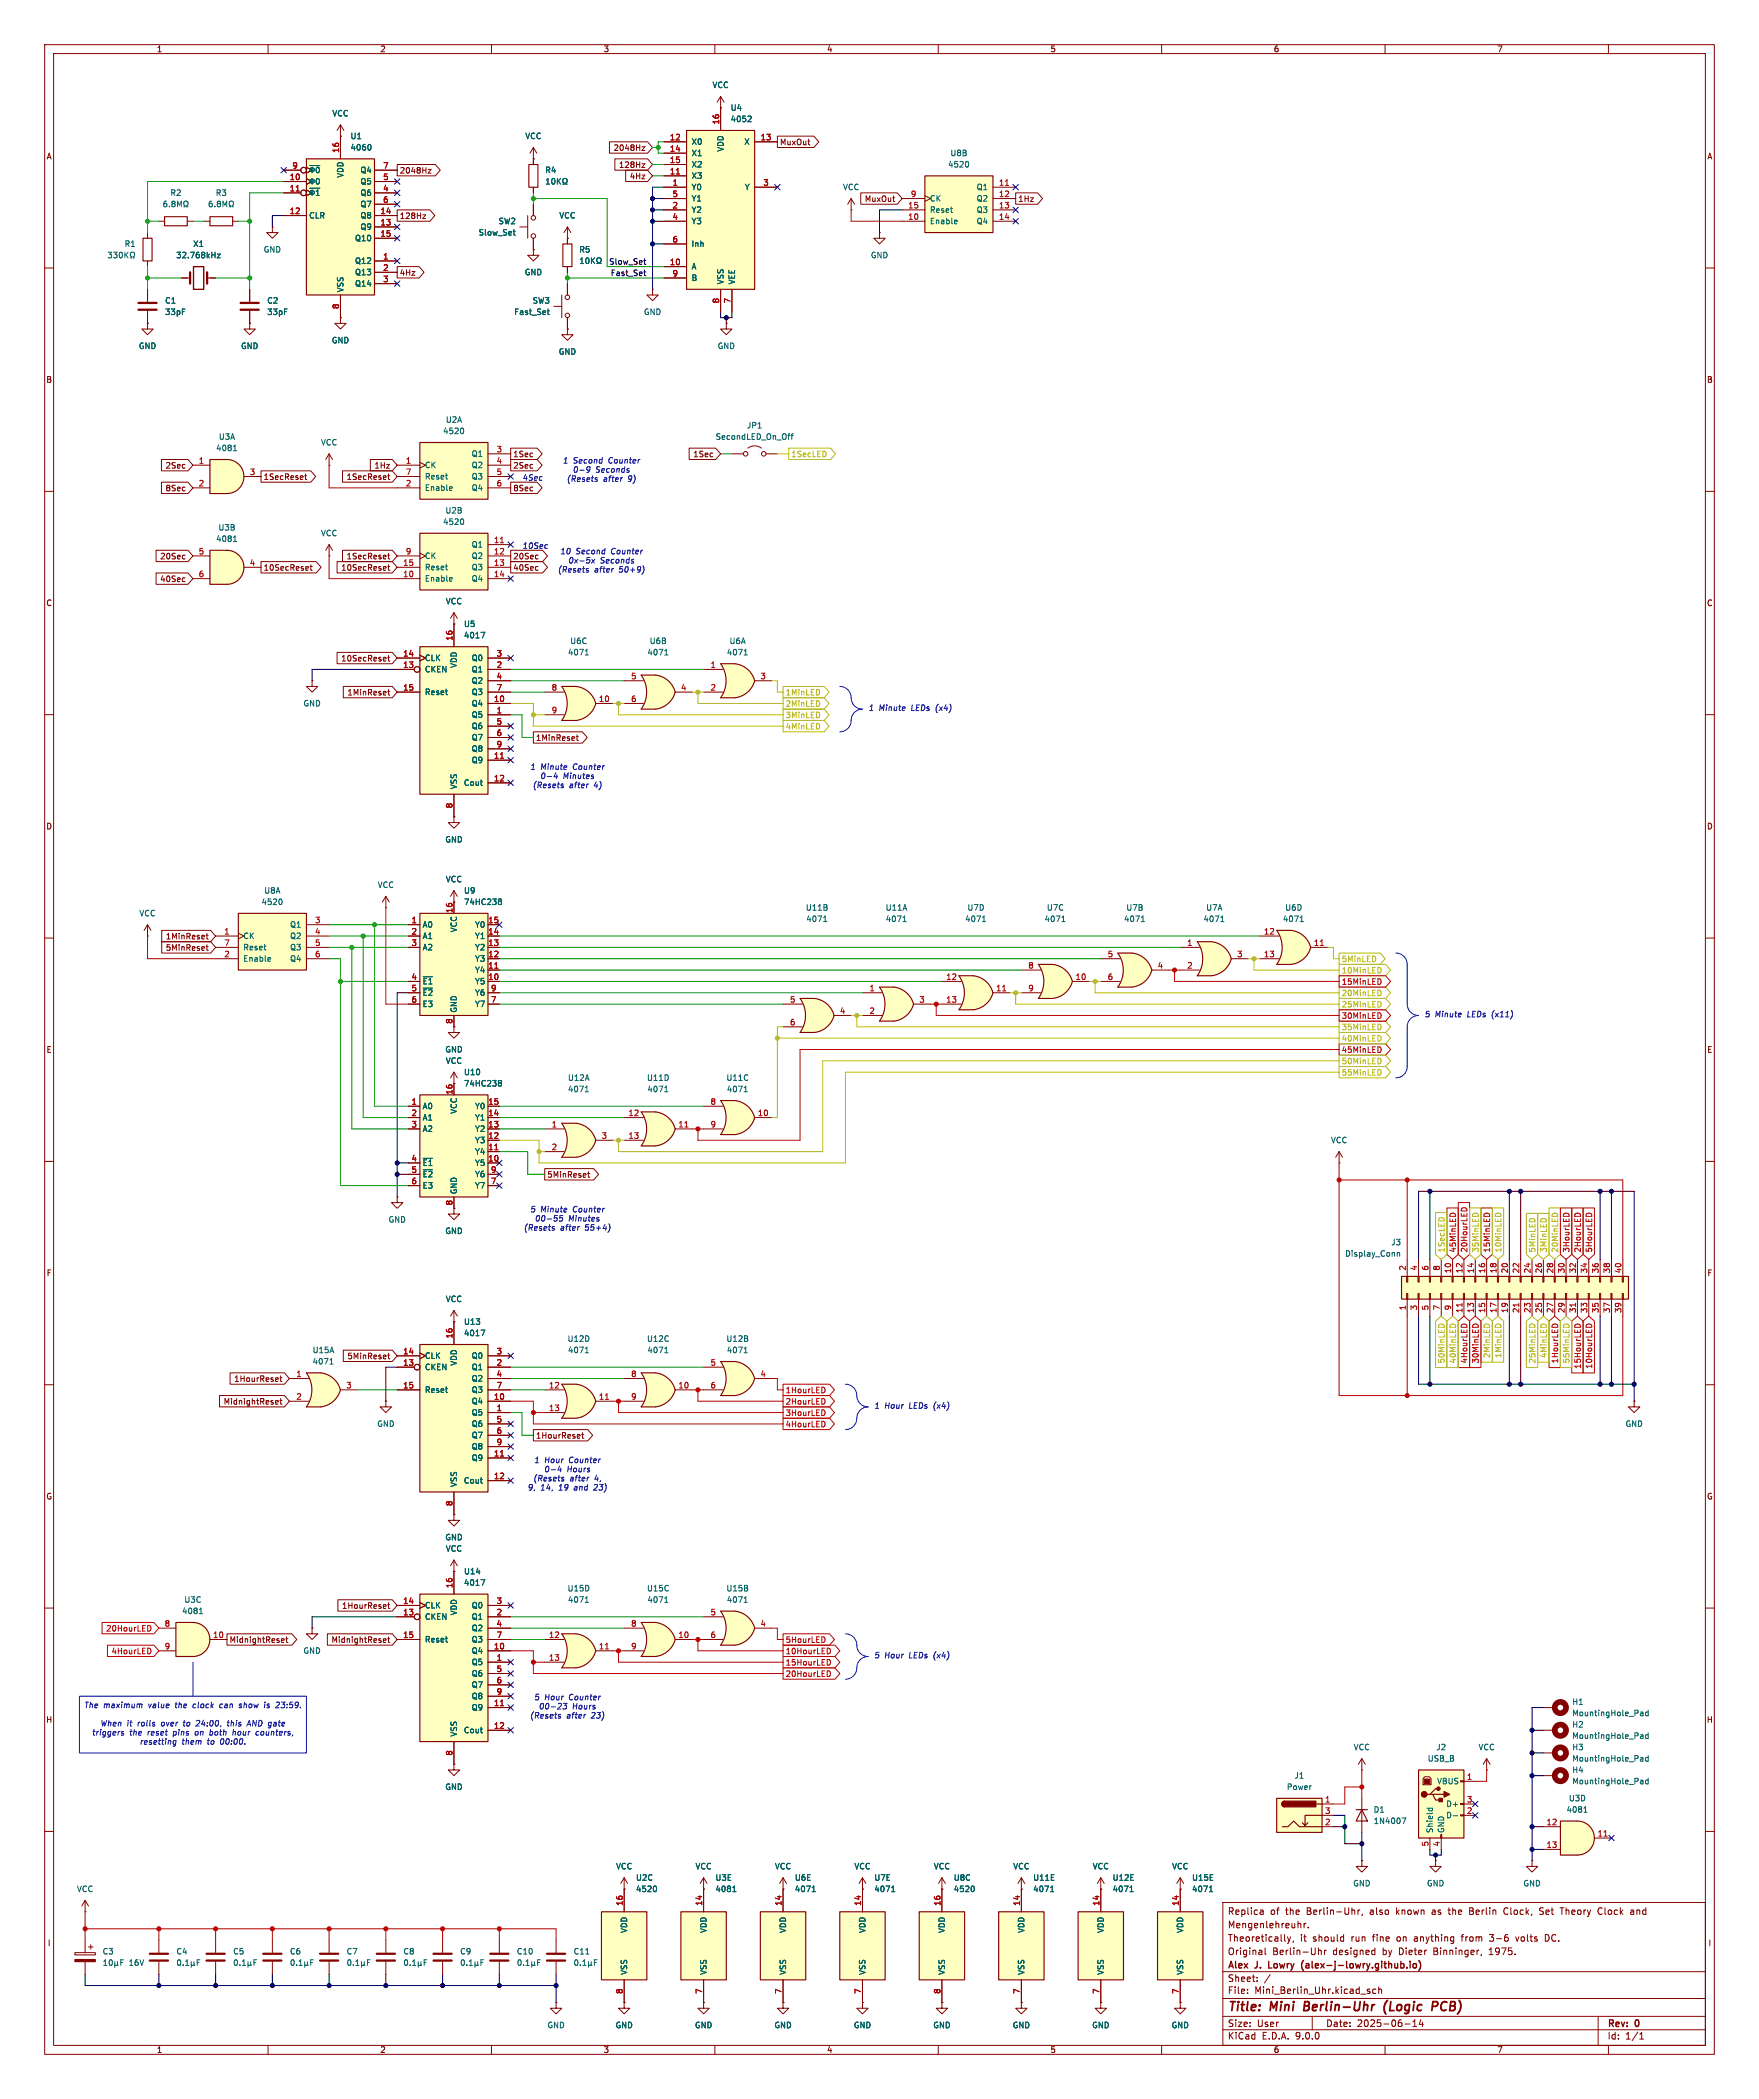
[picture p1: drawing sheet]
<svg xmlns="http://www.w3.org/2000/svg" width="394mm" height="470mm" viewBox="0 0 394 470" stroke-linecap="round" stroke-linejoin="round" font-family="sans-serif">
<defs><g id="words">
<g font-size="2.8" fill="#840000">
<text x="274.7" y="450.8">Title:</text>
<text x="284.4" y="450.8">Mini</text>
<text x="292.7" y="450.8">Berlin-Uhr</text>
<text x="311.4" y="450.8">(Logic</text>
<text x="322.9" y="450.8">PCB)</text>
</g>
<g font-size="2.1" fill="#840000">
<text x="274.7" y="431.9">Mengenlehreuhr.</text>
<text x="274.7" y="428.9">Replica</text>
<text x="284.3" y="428.9">of</text>
<text x="287.8" y="428.9">the</text>
<text x="292.6" y="428.9">Berlin-Uhr,</text>
<text x="306.9" y="428.9">also</text>
<text x="312.9" y="428.9">known</text>
<text x="321.1" y="428.9">as</text>
<text x="324.9" y="428.9">the</text>
<text x="329.7" y="428.9">Berlin</text>
<text x="337.6" y="428.9">Clock,</text>
<text x="345.8" y="428.9">Set</text>
<text x="350.6" y="428.9">Theory</text>
<text x="359.2" y="428.9">Clock</text>
<text x="366.6" y="428.9">and</text>
<text x="274.7" y="437.9">Original</text>
<text x="274.7" y="434.9">Theoretically,</text>
<text x="284.8" y="437.9">Berlin-Uhr</text>
<text x="291" y="434.9">it</text>
<text x="293.9" y="434.9">should</text>
<text x="298.4" y="437.9">designed</text>
<text x="302.6" y="434.9">run</text>
<text x="307.5" y="434.9">fine</text>
<text x="309.6" y="437.9">by</text>
<text x="313.1" y="434.9">on</text>
<text x="313.4" y="437.9">Dieter</text>
<text x="317.1" y="434.9">anything</text>
<text x="321.3" y="437.9">Binninger,</text>
<text x="327.9" y="434.9">from</text>
<text x="333.9" y="437.9">1975.</text>
<text x="334.3" y="434.9">3-6</text>
<text x="340.3" y="434.9">volts</text>
<text x="347" y="434.9">DC.</text>
<text x="274.7" y="443.9">Sheet:</text>
<text x="274.7" y="441.1">Alex</text>
<text x="281" y="441.1">J.</text>
<text x="284.6" y="441.1">Lowry</text>
<text x="292.6" y="441.1">(alex-j-lowry.github.io)</text>
<text x="274.7" y="446.6">File:</text>
<text x="280.8" y="446.6">Mini_Berlin_Uhr.kicad_sch</text>
<text x="274.7" y="454">Size:</text>
<text x="281.4" y="454">User</text>
<text x="296.7" y="454">Date:</text>
<text x="303.7" y="454">2025-06-14</text>
<text x="359.7" y="454.2">Rev:</text>
<text x="366.1" y="454.2">0</text>
<text x="274.7" y="456.8">KiCad</text>
<text x="282.4" y="456.8">E.D.A.</text>
<text x="290" y="456.8">9.0.0</text>
<text x="359.7" y="456.8">Id:</text>
<text x="363.8" y="456.8">1/1</text>
</g>
<g font-size="1.8" fill="#840000">
<text x="35" y="11.9">1</text>
<text x="85" y="11.9">2</text>
<text x="135" y="11.9">3</text>
<text x="185" y="11.9">4</text>
<text x="235" y="11.9">5</text>
<text x="285" y="11.9">6</text>
<text x="335" y="11.9">7</text>
<text x="10.3" y="35.9">A</text>
<text x="137.2" y="34">2048Hz</text>
<text x="174.5" y="32.7">MuxOut</text>
<text x="382" y="35.9">A</text>
<text x="89.4" y="39.1">2048Hz</text>
<text x="138.4" y="37.8">128Hz</text>
<text x="140.8" y="40.3">4Hz</text>
<text x="193.5" y="45.4">MuxOut</text>
<text x="227.8" y="45.4">1Hz</text>
<text x="89.4" y="49.2">128Hz</text>
<text x="89.4" y="61.9">4Hz</text>
<text x="10.3" y="85.9">B</text>
<text x="382" y="85.9">B</text>
<text x="37" y="105.1">2Sec</text>
<text x="58.9" y="107.6">1SecReset</text>
<text x="77.5" y="107.6">1SecReset</text>
<text x="83.7" y="105.1">1Hz</text>
<text x="114.8" y="102.6">1Sec</text>
<text x="114.8" y="105.1">2Sec</text>
<text x="155.1" y="102.6">1Sec</text>
<text x="37" y="110.2">8Sec</text>
<text x="114.8" y="110.2">8Sec</text>
<text x="35.7" y="125.4">20Sec</text>
<text x="77.5" y="125.4">1SecReset</text>
<text x="114.8" y="125.4">20Sec</text>
<text x="35.7" y="130.5">40Sec</text>
<text x="58.9" y="128">10SecReset</text>
<text x="76.3" y="128">10SecReset</text>
<text x="114.8" y="128">40Sec</text>
<text x="10.3" y="135.9">C</text>
<text x="382" y="135.9">C</text>
<text x="76.3" y="148.3">10SecReset</text>
<text x="77.7" y="155.9">1MinReset</text>
<text x="119.9" y="166.1">1MinReset</text>
<text x="10.3" y="185.9">D</text>
<text x="382" y="185.9">D</text>
<text x="37" y="213">5MinReset</text>
<text x="37" y="210.5">1MinReset</text>
<text x="10.3" y="235.9">E</text>
<text x="382" y="235.9">E</text>
<text x="122.4" y="263.8">5MinReset</text>
<text x="10.3" y="285.9">F</text>
<text x="382" y="285.9">F</text>
<text x="77.7" y="304.5">5MinReset</text>
<text x="52.3" y="309.6">1HourReset</text>
<text x="50" y="314.6">MidnightReset</text>
<text x="119.9" y="322.3">1HourReset</text>
<text x="10.3" y="335.9">G</text>
<text x="382" y="335.9">G</text>
<text x="76.4" y="360.4">1HourReset</text>
<text x="51.3" y="368">MidnightReset</text>
<text x="74.1" y="368">MidnightReset</text>
<text x="10.2" y="385.9">H</text>
<text x="381.9" y="385.9">H</text>
<text x="10.6" y="435.9">I</text>
<text x="382.3" y="435.9">I</text>
<text x="35" y="459.8">1</text>
<text x="85" y="459.8">2</text>
<text x="135" y="459.8">3</text>
<text x="185" y="459.8">4</text>
<text x="235" y="459.8">5</text>
<text x="285" y="459.8">6</text>
<text x="335" y="459.8">7</text>
</g>
<g font-size="1.8" fill="#006464">
<text x="159.4" y="19.9">VCC</text>
<text x="74.3" y="26.3">VCC</text>
<text x="163.4" y="25">U4</text>
<text x="163.4" y="27.5">4052</text>
<text x="78.4" y="31.3">U1</text>
<text x="78.4" y="33.9">4060</text>
<text x="117.5" y="31.3">VCC</text>
<text x="154.7" y="32.6">X0</text>
<text x="154.7" y="35.2">X1</text>
<text x="162.2" y="34.1" transform="rotate(-90 162.2 34.1)">VDD</text>
<text x="166.5" y="32.6">X</text>
<text x="212.6" y="35.2">U8B</text>
<text x="77.1" y="39.9" transform="rotate(-90 77.1 39.9)">VDD</text>
<text x="80.6" y="39">Q4</text>
<text x="80.6" y="41.5">Q5</text>
<text x="121.9" y="39">R4</text>
<text x="154.7" y="37.7">X2</text>
<text x="154.7" y="40.2">X3</text>
<text x="212.1" y="37.7">4520</text>
<text x="38" y="44">R2</text>
<text x="48.2" y="44">R3</text>
<text x="80.6" y="44">Q6</text>
<text x="80.6" y="46.6">Q7</text>
<text x="154.7" y="42.8">Y0</text>
<text x="154.7" y="45.3">Y1</text>
<text x="154.7" y="47.9">Y2</text>
<text x="166.6" y="42.8">Y</text>
<text x="188.6" y="42.8">VCC</text>
<text x="208" y="45.3">CK</text>
<text x="208" y="47.9">Reset</text>
<text x="218.5" y="42.8">Q1</text>
<text x="218.5" y="45.3">Q2</text>
<text x="218.5" y="47.9">Q3</text>
<text x="69.1" y="49.1">CLR</text>
<text x="80.6" y="49.1">Q8</text>
<text x="80.6" y="51.7">Q9</text>
<text x="107" y="52.9">Slow_Set</text>
<text x="111.5" y="50.4">SW2</text>
<text x="125.1" y="49.1">VCC</text>
<text x="154.7" y="50.4">Y3</text>
<text x="208" y="50.4">Enable</text>
<text x="218.5" y="50.4">Q4</text>
<text x="27.8" y="55.5">R1</text>
<text x="39.3" y="58">32.768kHz</text>
<text x="43.1" y="55.5">X1</text>
<text x="58.9" y="56.7">GND</text>
<text x="79.4" y="54.2">Q10</text>
<text x="79.4" y="59.3">Q12</text>
<text x="129.5" y="56.7">R5</text>
<text x="154.7" y="55.5">Inh</text>
<text x="194.8" y="58">GND</text>
<text x="77.1" y="65.5" transform="rotate(-90 77.1 65.5)">VSS</text>
<text x="79.4" y="61.8">Q13</text>
<text x="79.4" y="64.4">Q14</text>
<text x="117.3" y="61.8">GND</text>
<text x="154.7" y="60.6">A</text>
<text x="154.7" y="63.1">B</text>
<text x="162.2" y="63.8" transform="rotate(-90 162.2 63.8)">VSS</text>
<text x="164.7" y="63.8" transform="rotate(-90 164.7 63.8)">VEE</text>
<text x="36.8" y="68.2">C1</text>
<text x="36.8" y="70.7">33pF</text>
<text x="59.7" y="68.2">C2</text>
<text x="59.7" y="70.7">33pF</text>
<text x="115" y="70.7">Fast_Set</text>
<text x="119.1" y="68.2">SW3</text>
<text x="144" y="70.7">GND</text>
<text x="74.2" y="77.1">GND</text>
<text x="31" y="78.3">GND</text>
<text x="53.8" y="78.3">GND</text>
<text x="125" y="79.6">GND</text>
<text x="160.5" y="78.3">GND</text>
<text x="99.7" y="94.8">U2A</text>
<text x="48.3" y="101.2">4081</text>
<text x="48.9" y="98.7">U3A</text>
<text x="71.7" y="99.9">VCC</text>
<text x="99.1" y="97.4">4520</text>
<text x="160.1" y="98.7">SecondLED_On_Off</text>
<text x="167.1" y="96.1">JP1</text>
<text x="95" y="105">CK</text>
<text x="95" y="107.5">Reset</text>
<text x="105.5" y="102.5">Q1</text>
<text x="105.5" y="105">Q2</text>
<text x="105.5" y="107.5">Q3</text>
<text x="95" y="110.1">Enable</text>
<text x="105.5" y="110.1">Q4</text>
<text x="48.8" y="119">U3B</text>
<text x="99.1" y="117.7">4520</text>
<text x="99.6" y="115.2">U2B</text>
<text x="48.3" y="121.5">4081</text>
<text x="71.7" y="120.2">VCC</text>
<text x="95" y="125.3">CK</text>
<text x="105.5" y="122.8">Q1</text>
<text x="105.5" y="125.3">Q2</text>
<text x="95" y="127.9">Reset</text>
<text x="95" y="130.4">Enable</text>
<text x="105.5" y="127.9">Q3</text>
<text x="105.5" y="130.4">Q4</text>
<text x="99.7" y="135.5">VCC</text>
<text x="103.8" y="140.6">U5</text>
<text x="103.8" y="143.1">4017</text>
<text x="95" y="148.2">CLK</text>
<text x="102.5" y="149.6" transform="rotate(-90 102.5 149.6)">VDD</text>
<text x="105.5" y="148.2">Q0</text>
<text x="127" y="146.9">4071</text>
<text x="127.5" y="144.4">U6C</text>
<text x="144.8" y="146.9">4071</text>
<text x="145.3" y="144.4">U6B</text>
<text x="162.6" y="146.9">4071</text>
<text x="163.2" y="144.4">U6A</text>
<text x="95" y="150.7">CKEN</text>
<text x="95" y="155.8">Reset</text>
<text x="105.5" y="150.7">Q1</text>
<text x="105.5" y="153.3">Q2</text>
<text x="105.5" y="155.8">Q3</text>
<text x="67.8" y="158.3">GND</text>
<text x="105.5" y="158.3">Q4</text>
<text x="105.5" y="160.9">Q5</text>
<text x="105.5" y="163.4">Q6</text>
<text x="105.5" y="166">Q7</text>
<text x="105.5" y="168.5">Q8</text>
<text x="105.5" y="171">Q9</text>
<text x="102.5" y="176.8" transform="rotate(-90 102.5 176.8)">VSS</text>
<text x="103.7" y="176.1">Cout</text>
<text x="99.6" y="188.8">GND</text>
<text x="99.7" y="197.7">VCC</text>
<text x="58.4" y="202.8">4520</text>
<text x="59" y="200.3">U8A</text>
<text x="84.4" y="199">VCC</text>
<text x="103.8" y="200.3">U9</text>
<text x="103.8" y="202.8">74HC238</text>
<text x="31.1" y="205.3">VCC</text>
<text x="64.8" y="207.9">Q1</text>
<text x="94.5" y="207.9">A0</text>
<text x="102.5" y="208.8" transform="rotate(-90 102.5 208.8)">VCC</text>
<text x="106.2" y="207.9">Y0</text>
<text x="180.3" y="204.1">U11B</text>
<text x="180.4" y="206.6">4071</text>
<text x="198.1" y="204.1">U11A</text>
<text x="198.1" y="206.6">4071</text>
<text x="215.9" y="206.6">4071</text>
<text x="216.4" y="204.1">U7D</text>
<text x="233.7" y="206.6">4071</text>
<text x="234.2" y="204.1">U7C</text>
<text x="251.5" y="206.6">4071</text>
<text x="252" y="204.1">U7B</text>
<text x="269.3" y="206.6">4071</text>
<text x="269.9" y="204.1">U7A</text>
<text x="287" y="206.6">4071</text>
<text x="287.6" y="204.1">U6D</text>
<text x="54.4" y="210.4">CK</text>
<text x="54.4" y="213">Reset</text>
<text x="54.4" y="215.5">Enable</text>
<text x="64.8" y="210.4">Q2</text>
<text x="64.8" y="213">Q3</text>
<text x="64.8" y="215.5">Q4</text>
<text x="94.5" y="210.4">A1</text>
<text x="94.5" y="213">A2</text>
<text x="106.2" y="210.4">Y1</text>
<text x="106.2" y="213">Y2</text>
<text x="106.2" y="215.5">Y3</text>
<text x="94.5" y="220.6">~{E1}</text>
<text x="106.2" y="218">Y4</text>
<text x="106.2" y="220.6">Y5</text>
<text x="94.5" y="223.1">~{E2}</text>
<text x="94.5" y="225.7">E3</text>
<text x="102.5" y="226.8" transform="rotate(-90 102.5 226.8)">GND</text>
<text x="106.2" y="223.1">Y6</text>
<text x="106.2" y="225.7">Y7</text>
<text x="99.6" y="235.8">GND</text>
<text x="99.7" y="238.4">VCC</text>
<text x="103.8" y="240.9">U10</text>
<text x="103.8" y="243.4">74HC238</text>
<text x="127" y="242.2">U12A</text>
<text x="127" y="244.7">4071</text>
<text x="144.7" y="242.2">U11D</text>
<text x="144.8" y="244.7">4071</text>
<text x="162.5" y="242.2">U11C</text>
<text x="162.6" y="244.7">4071</text>
<text x="94.5" y="248.5">A0</text>
<text x="94.5" y="251.1">A1</text>
<text x="102.5" y="249.4" transform="rotate(-90 102.5 249.4)">VCC</text>
<text x="106.2" y="248.5">Y0</text>
<text x="106.2" y="251.1">Y1</text>
<text x="94.5" y="253.6">A2</text>
<text x="106.2" y="253.6">Y2</text>
<text x="106.2" y="256.1">Y3</text>
<text x="297.8" y="256.1">VCC</text>
<text x="94.5" y="261.2">~{E1}</text>
<text x="94.5" y="263.8">~{E2}</text>
<text x="106.2" y="258.7">Y4</text>
<text x="106.2" y="261.2">Y5</text>
<text x="106.2" y="263.8">Y6</text>
<text x="94.5" y="266.3">E3</text>
<text x="102.5" y="267.5" transform="rotate(-90 102.5 267.5)">GND</text>
<text x="106.2" y="266.3">Y7</text>
<text x="86.9" y="273.9">GND</text>
<text x="99.6" y="276.5">GND</text>
<text x="301" y="281.5">Display_Conn</text>
<text x="311.3" y="279">J3</text>
<text x="99.7" y="291.7">VCC</text>
<text x="103.8" y="296.8">U13</text>
<text x="103.8" y="299.3">4017</text>
<text x="69.9" y="303.1">U15A</text>
<text x="69.9" y="305.7">4071</text>
<text x="95" y="304.4">CLK</text>
<text x="102.5" y="305.8" transform="rotate(-90 102.5 305.8)">VDD</text>
<text x="105.5" y="304.4">Q0</text>
<text x="126.9" y="300.6">U12D</text>
<text x="127" y="303.1">4071</text>
<text x="144.7" y="300.6">U12C</text>
<text x="144.8" y="303.1">4071</text>
<text x="162.5" y="300.6">U12B</text>
<text x="162.6" y="303.1">4071</text>
<text x="95" y="306.9">CKEN</text>
<text x="105.5" y="306.9">Q1</text>
<text x="105.5" y="309.5">Q2</text>
<text x="95" y="312">Reset</text>
<text x="105.5" y="312">Q3</text>
<text x="105.5" y="314.6">Q4</text>
<text x="105.5" y="317.1">Q5</text>
<text x="84.3" y="319.6">GND</text>
<text x="105.5" y="319.6">Q6</text>
<text x="105.5" y="322.2">Q7</text>
<text x="363.7" y="319.6">GND</text>
<text x="105.5" y="324.7">Q8</text>
<text x="105.5" y="327.3">Q9</text>
<text x="102.5" y="333" transform="rotate(-90 102.5 333)">VSS</text>
<text x="103.7" y="332.3">Cout</text>
<text x="99.6" y="345">GND</text>
<text x="99.7" y="347.6">VCC</text>
<text x="103.8" y="352.7">U14</text>
<text x="41.2" y="359">U3C</text>
<text x="103.8" y="355.2">4017</text>
<text x="126.9" y="356.5">U15D</text>
<text x="127" y="359">4071</text>
<text x="144.7" y="356.5">U15C</text>
<text x="144.8" y="359">4071</text>
<text x="162.5" y="356.5">U15B</text>
<text x="162.6" y="359">4071</text>
<text x="40.7" y="361.5">4081</text>
<text x="95" y="360.3">CLK</text>
<text x="95" y="362.8">CKEN</text>
<text x="102.5" y="361.7" transform="rotate(-90 102.5 361.7)">VDD</text>
<text x="105.5" y="360.3">Q0</text>
<text x="105.5" y="362.8">Q1</text>
<text x="105.5" y="365.4">Q2</text>
<text x="67.8" y="370.4">GND</text>
<text x="95" y="367.9">Reset</text>
<text x="105.5" y="367.9">Q3</text>
<text x="105.5" y="370.4">Q4</text>
<text x="105.5" y="373">Q5</text>
<text x="105.5" y="375.5">Q6</text>
<text x="105.5" y="378.1">Q7</text>
<text x="105.5" y="380.6">Q8</text>
<text x="105.5" y="383.1">Q9</text>
<text x="351.8" y="381.9">H1</text>
<text x="102.5" y="388.9" transform="rotate(-90 102.5 388.9)">VSS</text>
<text x="103.7" y="388.2">Cout</text>
<text x="351.8" y="384.4">MountingHole_Pad</text>
<text x="351.8" y="386.9">H2</text>
<text x="351.8" y="389.5">MountingHole_Pad</text>
<text x="302.9" y="392">VCC</text>
<text x="319.5" y="394.6">USB_B</text>
<text x="321.4" y="392">J2</text>
<text x="330.8" y="392">VCC</text>
<text x="351.8" y="392">H3</text>
<text x="351.8" y="394.6">MountingHole_Pad</text>
<text x="99.6" y="400.9">GND</text>
<text x="287.9" y="400.9">Power</text>
<text x="289.6" y="398.4">J1</text>
<text x="321.5" y="399.6">VBUS</text>
<text x="351.8" y="397.1">H4</text>
<text x="351.8" y="399.6">MountingHole_Pad</text>
<text x="307.3" y="406">D1</text>
<text x="323.6" y="404.7">D+</text>
<text x="323.6" y="407.3">D-</text>
<text x="350.5" y="406">4081</text>
<text x="351" y="403.5">U3D</text>
<text x="307.3" y="408.5">1N4007</text>
<text x="320.9" y="410.5" transform="rotate(-90 320.9 410.5)">Shield</text>
<text x="323.4" y="410.5" transform="rotate(-90 323.4 410.5)">GND</text>
<text x="137.8" y="418.7">VCC</text>
<text x="155.6" y="418.7">VCC</text>
<text x="173.3" y="418.7">VCC</text>
<text x="191.1" y="418.7">VCC</text>
<text x="208.9" y="418.7">VCC</text>
<text x="226.7" y="418.7">VCC</text>
<text x="244.5" y="418.7">VCC</text>
<text x="262.2" y="418.7">VCC</text>
<text x="17.1" y="423.8">VCC</text>
<text x="142.2" y="421.2">U2C</text>
<text x="142.2" y="423.8">4520</text>
<text x="160" y="421.2">U3E</text>
<text x="160" y="423.8">4081</text>
<text x="177.8" y="421.2">U6E</text>
<text x="177.8" y="423.8">4071</text>
<text x="195.6" y="421.2">U7E</text>
<text x="195.6" y="423.8">4071</text>
<text x="213.4" y="421.2">U8C</text>
<text x="213.4" y="423.8">4520</text>
<text x="231.1" y="421.2">U11E</text>
<text x="231.1" y="423.8">4071</text>
<text x="248.9" y="421.2">U12E</text>
<text x="248.9" y="423.8">4071</text>
<text x="266.7" y="421.2">U15E</text>
<text x="266.7" y="423.8">4071</text>
<text x="302.8" y="422.5">GND</text>
<text x="319.3" y="422.5">GND</text>
<text x="340.9" y="422.5">GND</text>
<text x="22.9" y="437.7">C3</text>
<text x="39.4" y="437.7">C4</text>
<text x="52.1" y="437.7">C5</text>
<text x="64.8" y="437.7">C6</text>
<text x="77.5" y="437.7">C7</text>
<text x="90.2" y="437.7">C8</text>
<text x="102.9" y="437.7">C9</text>
<text x="115.6" y="437.7">C10</text>
<text x="128.3" y="437.7">C11</text>
<text x="140.6" y="432.8" transform="rotate(-90 140.6 432.8)">VDD</text>
<text x="158.3" y="432.8" transform="rotate(-90 158.3 432.8)">VDD</text>
<text x="176.1" y="432.8" transform="rotate(-90 176.1 432.8)">VDD</text>
<text x="193.9" y="432.8" transform="rotate(-90 193.9 432.8)">VDD</text>
<text x="211.7" y="432.8" transform="rotate(-90 211.7 432.8)">VDD</text>
<text x="229.5" y="432.8" transform="rotate(-90 229.5 432.8)">VDD</text>
<text x="247.2" y="432.8" transform="rotate(-90 247.2 432.8)">VDD</text>
<text x="265" y="432.8" transform="rotate(-90 265 432.8)">VDD</text>
<text x="28.9" y="440.3">16V</text>
<text x="140.6" y="442.2" transform="rotate(-90 140.6 442.2)">VSS</text>
<text x="158.3" y="442.2" transform="rotate(-90 158.3 442.2)">VSS</text>
<text x="176.1" y="442.2" transform="rotate(-90 176.1 442.2)">VSS</text>
<text x="193.9" y="442.2" transform="rotate(-90 193.9 442.2)">VSS</text>
<text x="211.7" y="442.2" transform="rotate(-90 211.7 442.2)">VSS</text>
<text x="229.5" y="442.2" transform="rotate(-90 229.5 442.2)">VSS</text>
<text x="247.2" y="442.2" transform="rotate(-90 247.2 442.2)">VSS</text>
<text x="265" y="442.2" transform="rotate(-90 265 442.2)">VSS</text>
<text x="122.4" y="454.3">GND</text>
<text x="137.7" y="454.3">GND</text>
<text x="155.4" y="454.3">GND</text>
<text x="173.2" y="454.3">GND</text>
<text x="191" y="454.3">GND</text>
<text x="208.8" y="454.3">GND</text>
<text x="226.6" y="454.3">GND</text>
<text x="244.3" y="454.3">GND</text>
<text x="262.1" y="454.3">GND</text>
</g>
<g font-size="1.8" fill="#a90000">
<text x="161" y="28" transform="rotate(-90 161 28)">16</text>
<text x="75.9" y="34.3" transform="rotate(-90 75.9 34.3)">16</text>
<text x="149.8" y="31.5">12</text>
<text x="149.8" y="34">14</text>
<text x="170.1" y="31.5">13</text>
<text x="64.7" y="40.4">10</text>
<text x="65.3" y="37.8">9</text>
<text x="85.7" y="37.8">7</text>
<text x="85.7" y="40.4">5</text>
<text x="149.8" y="36.6">15</text>
<text x="149.8" y="39.1">11</text>
<text x="150.4" y="41.7">1</text>
<text x="170.7" y="41.7">3</text>
<text x="223.5" y="41.7">11</text>
<text x="64.7" y="42.9">11</text>
<text x="85.7" y="42.9">4</text>
<text x="85.7" y="45.5">6</text>
<text x="150.4" y="44.2">5</text>
<text x="150.4" y="46.7">2</text>
<text x="203.2" y="46.7">15</text>
<text x="203.8" y="44.2">9</text>
<text x="223.5" y="44.2">12</text>
<text x="223.5" y="46.7">13</text>
<text x="64.7" y="48">12</text>
<text x="85" y="48">14</text>
<text x="85" y="50.5">13</text>
<text x="85" y="53.1">15</text>
<text x="150.4" y="49.3">4</text>
<text x="203.2" y="49.3">10</text>
<text x="223.5" y="49.3">14</text>
<text x="85.7" y="58.2">1</text>
<text x="149.8" y="59.4">10</text>
<text x="150.4" y="54.4">6</text>
<text x="85.7" y="60.7">2</text>
<text x="85.7" y="63.2">3</text>
<text x="150.4" y="62">9</text>
<text x="75.9" y="69.3" transform="rotate(-90 75.9 69.3)">8</text>
<text x="161" y="68" transform="rotate(-90 161 68)">8</text>
<text x="163.6" y="68" transform="rotate(-90 163.6 68)">7</text>
<text x="111.1" y="101.3">3</text>
<text x="44.4" y="103.9">1</text>
<text x="55.8" y="106.4">3</text>
<text x="90.7" y="103.9">1</text>
<text x="90.7" y="106.4">7</text>
<text x="111.1" y="103.9">4</text>
<text x="111.1" y="106.4">5</text>
<text x="44.4" y="109">2</text>
<text x="90.7" y="109">2</text>
<text x="111.1" y="109">6</text>
<text x="44.4" y="124.2">5</text>
<text x="90.7" y="124.2">9</text>
<text x="110.4" y="121.7">11</text>
<text x="110.4" y="124.2">12</text>
<text x="44.4" y="129.3">6</text>
<text x="55.8" y="126.7">4</text>
<text x="90.1" y="126.7">15</text>
<text x="90.1" y="129.3">10</text>
<text x="110.4" y="126.7">13</text>
<text x="110.4" y="129.3">14</text>
<text x="101.3" y="143.6" transform="rotate(-90 101.3 143.6)">16</text>
<text x="90.1" y="147.1">14</text>
<text x="90.1" y="149.6">13</text>
<text x="111.1" y="147.1">3</text>
<text x="111.1" y="149.6">2</text>
<text x="158.9" y="149.6">1</text>
<text x="90.1" y="154.7">15</text>
<text x="111.1" y="152.1">4</text>
<text x="111.1" y="154.7">7</text>
<text x="123.4" y="154.7">8</text>
<text x="141.2" y="152.1">5</text>
<text x="152.3" y="154.7">4</text>
<text x="158.9" y="154.7">2</text>
<text x="170.1" y="152.1">3</text>
<text x="110.4" y="157.2">10</text>
<text x="111.1" y="159.8">1</text>
<text x="123.4" y="159.8">9</text>
<text x="133.9" y="157.2">10</text>
<text x="141.2" y="157.2">6</text>
<text x="111.1" y="162.3">5</text>
<text x="111.1" y="164.8">6</text>
<text x="111.1" y="167.4">9</text>
<text x="110.4" y="169.9">11</text>
<text x="110.4" y="175">12</text>
<text x="101.3" y="181" transform="rotate(-90 101.3 181)">8</text>
<text x="50.1" y="209.3">1</text>
<text x="70.4" y="206.8">3</text>
<text x="70.4" y="209.3">4</text>
<text x="92" y="206.8">1</text>
<text x="92" y="209.3">2</text>
<text x="101.3" y="204.5" transform="rotate(-90 101.3 204.5)">16</text>
<text x="109.2" y="206.8">15</text>
<text x="109.2" y="209.3">14</text>
<text x="282.8" y="209.3">12</text>
<text x="50.1" y="211.8">7</text>
<text x="50.1" y="214.4">2</text>
<text x="70.4" y="211.8">5</text>
<text x="70.4" y="214.4">6</text>
<text x="92" y="211.8">3</text>
<text x="109.2" y="211.8">13</text>
<text x="109.2" y="214.4">12</text>
<text x="247.8" y="214.4">5</text>
<text x="265.6" y="211.8">1</text>
<text x="276.8" y="214.4">3</text>
<text x="282.8" y="214.4">13</text>
<text x="294" y="211.8">11</text>
<text x="92" y="219.5">4</text>
<text x="92" y="222">5</text>
<text x="109.2" y="216.9">11</text>
<text x="109.2" y="219.5">10</text>
<text x="109.8" y="222">9</text>
<text x="194.5" y="222">1</text>
<text x="211.7" y="219.5">12</text>
<text x="222.8" y="222">11</text>
<text x="230.1" y="216.9">8</text>
<text x="230.1" y="222">9</text>
<text x="240.6" y="219.5">10</text>
<text x="247.8" y="219.5">6</text>
<text x="259" y="216.9">4</text>
<text x="265.6" y="216.9">2</text>
<text x="92" y="224.5">6</text>
<text x="109.8" y="224.5">7</text>
<text x="176.7" y="224.5">5</text>
<text x="187.9" y="227.1">4</text>
<text x="194.5" y="227.1">2</text>
<text x="205.7" y="224.5">3</text>
<text x="211.7" y="224.5">13</text>
<text x="101.3" y="229.3" transform="rotate(-90 101.3 229.3)">8</text>
<text x="176.7" y="229.6">6</text>
<text x="101.3" y="245.2" transform="rotate(-90 101.3 245.2)">16</text>
<text x="92" y="247.4">1</text>
<text x="92" y="249.9">2</text>
<text x="109.2" y="247.4">15</text>
<text x="109.2" y="249.9">14</text>
<text x="140.5" y="249.9">12</text>
<text x="158.9" y="247.4">8</text>
<text x="169.5" y="249.9">10</text>
<text x="92" y="252.5">3</text>
<text x="109.2" y="252.5">13</text>
<text x="109.2" y="255">12</text>
<text x="109.2" y="257.6">11</text>
<text x="123.4" y="252.5">1</text>
<text x="123.4" y="257.6">2</text>
<text x="134.5" y="255">3</text>
<text x="140.5" y="255">13</text>
<text x="151.7" y="252.5">11</text>
<text x="158.9" y="252.5">9</text>
<text x="92" y="260.1">4</text>
<text x="92" y="262.6">5</text>
<text x="109.2" y="260.1">10</text>
<text x="109.8" y="262.6">9</text>
<text x="92" y="265.2">6</text>
<text x="101.3" y="269.9" transform="rotate(-90 101.3 269.9)">8</text>
<text x="109.8" y="265.2">7</text>
<text x="314.7" y="284.6" transform="rotate(-90 314.7 284.6)">2</text>
<text x="317.2" y="284.6" transform="rotate(-90 317.2 284.6)">4</text>
<text x="319.8" y="284.6" transform="rotate(-90 319.8 284.6)">6</text>
<text x="322.3" y="284.6" transform="rotate(-90 322.3 284.6)">8</text>
<text x="324.9" y="285.2" transform="rotate(-90 324.9 285.2)">10</text>
<text x="327.4" y="285.2" transform="rotate(-90 327.4 285.2)">12</text>
<text x="329.9" y="285.2" transform="rotate(-90 329.9 285.2)">14</text>
<text x="332.5" y="285.2" transform="rotate(-90 332.5 285.2)">16</text>
<text x="335" y="285.2" transform="rotate(-90 335 285.2)">18</text>
<text x="337.6" y="285.2" transform="rotate(-90 337.6 285.2)">20</text>
<text x="340.1" y="285.2" transform="rotate(-90 340.1 285.2)">22</text>
<text x="342.6" y="285.2" transform="rotate(-90 342.6 285.2)">24</text>
<text x="345.2" y="285.2" transform="rotate(-90 345.2 285.2)">26</text>
<text x="347.7" y="285.2" transform="rotate(-90 347.7 285.2)">28</text>
<text x="350.3" y="285.2" transform="rotate(-90 350.3 285.2)">30</text>
<text x="352.8" y="285.2" transform="rotate(-90 352.8 285.2)">32</text>
<text x="355.3" y="285.2" transform="rotate(-90 355.3 285.2)">34</text>
<text x="357.9" y="285.2" transform="rotate(-90 357.9 285.2)">36</text>
<text x="360.4" y="285.2" transform="rotate(-90 360.4 285.2)">38</text>
<text x="363" y="285.2" transform="rotate(-90 363 285.2)">40</text>
<text x="314.7" y="293.4" transform="rotate(-90 314.7 293.4)">1</text>
<text x="317.2" y="293.4" transform="rotate(-90 317.2 293.4)">3</text>
<text x="319.8" y="293.4" transform="rotate(-90 319.8 293.4)">5</text>
<text x="322.3" y="293.4" transform="rotate(-90 322.3 293.4)">7</text>
<text x="324.9" y="293.4" transform="rotate(-90 324.9 293.4)">9</text>
<text x="101.3" y="299.8" transform="rotate(-90 101.3 299.8)">16</text>
<text x="327.4" y="294" transform="rotate(-90 327.4 294)">11</text>
<text x="329.9" y="294" transform="rotate(-90 329.9 294)">13</text>
<text x="332.5" y="294" transform="rotate(-90 332.5 294)">15</text>
<text x="335" y="294" transform="rotate(-90 335 294)">17</text>
<text x="337.6" y="294" transform="rotate(-90 337.6 294)">19</text>
<text x="340.1" y="294" transform="rotate(-90 340.1 294)">21</text>
<text x="342.6" y="294" transform="rotate(-90 342.6 294)">23</text>
<text x="345.2" y="294" transform="rotate(-90 345.2 294)">25</text>
<text x="347.7" y="294" transform="rotate(-90 347.7 294)">27</text>
<text x="350.3" y="294" transform="rotate(-90 350.3 294)">29</text>
<text x="352.8" y="294" transform="rotate(-90 352.8 294)">31</text>
<text x="355.3" y="294" transform="rotate(-90 355.3 294)">33</text>
<text x="357.9" y="294" transform="rotate(-90 357.9 294)">35</text>
<text x="360.4" y="294" transform="rotate(-90 360.4 294)">37</text>
<text x="363" y="294" transform="rotate(-90 363 294)">39</text>
<text x="90.1" y="303.3">14</text>
<text x="90.1" y="305.8">13</text>
<text x="111.1" y="303.3">3</text>
<text x="111.1" y="305.8">2</text>
<text x="158.9" y="305.8">5</text>
<text x="66.2" y="308.4">1</text>
<text x="77.4" y="310.9">3</text>
<text x="90.1" y="310.9">15</text>
<text x="111.1" y="308.4">4</text>
<text x="111.1" y="310.9">7</text>
<text x="122.8" y="310.9">12</text>
<text x="141.2" y="308.4">8</text>
<text x="151.7" y="310.9">10</text>
<text x="158.9" y="310.9">6</text>
<text x="170.1" y="308.4">4</text>
<text x="66.2" y="313.4">2</text>
<text x="110.4" y="313.4">10</text>
<text x="111.1" y="316">1</text>
<text x="122.8" y="316">13</text>
<text x="133.9" y="313.4">11</text>
<text x="141.2" y="313.4">9</text>
<text x="111.1" y="318.5">5</text>
<text x="111.1" y="321.1">6</text>
<text x="111.1" y="323.6">9</text>
<text x="110.4" y="326.1">11</text>
<text x="110.4" y="331.2">12</text>
<text x="101.3" y="337.3" transform="rotate(-90 101.3 337.3)">8</text>
<text x="90.1" y="359.2">14</text>
<text x="101.3" y="355.6" transform="rotate(-90 101.3 355.6)">16</text>
<text x="111.1" y="359.2">3</text>
<text x="36.8" y="364.2">8</text>
<text x="90.1" y="361.7">13</text>
<text x="111.1" y="361.7">2</text>
<text x="111.1" y="364.2">4</text>
<text x="141.2" y="364.2">8</text>
<text x="158.9" y="361.7">5</text>
<text x="170.1" y="364.2">4</text>
<text x="36.8" y="369.3">9</text>
<text x="47.6" y="366.8">10</text>
<text x="90.1" y="366.8">15</text>
<text x="110.4" y="369.3">10</text>
<text x="111.1" y="366.8">7</text>
<text x="111.1" y="371.9">1</text>
<text x="122.8" y="366.8">12</text>
<text x="122.8" y="371.9">13</text>
<text x="133.9" y="369.3">11</text>
<text x="141.2" y="369.3">9</text>
<text x="151.7" y="366.8">10</text>
<text x="158.9" y="366.8">6</text>
<text x="111.1" y="374.4">5</text>
<text x="111.1" y="376.9">6</text>
<text x="110.4" y="382">11</text>
<text x="111.1" y="379.5">9</text>
<text x="110.4" y="387.1">12</text>
<text x="101.3" y="393.1" transform="rotate(-90 101.3 393.1)">8</text>
<text x="328.2" y="398.5">1</text>
<text x="296.5" y="403.6">1</text>
<text x="296.5" y="406.1">3</text>
<text x="328.2" y="403.6">3</text>
<text x="328.2" y="406.1">2</text>
<text x="296.5" y="408.7">2</text>
<text x="319.8" y="413.5" transform="rotate(-90 319.8 413.5)">5</text>
<text x="322.3" y="413.5" transform="rotate(-90 322.3 413.5)">4</text>
<text x="346" y="408.7">12</text>
<text x="346" y="413.8">13</text>
<text x="357.5" y="411.2">11</text>
<text x="139.4" y="426.8" transform="rotate(-90 139.4 426.8)">16</text>
<text x="157.2" y="426.8" transform="rotate(-90 157.2 426.8)">14</text>
<text x="175" y="426.8" transform="rotate(-90 175 426.8)">14</text>
<text x="192.8" y="426.8" transform="rotate(-90 192.8 426.8)">14</text>
<text x="210.6" y="426.8" transform="rotate(-90 210.6 426.8)">16</text>
<text x="228.3" y="426.8" transform="rotate(-90 228.3 426.8)">14</text>
<text x="246.1" y="426.8" transform="rotate(-90 246.1 426.8)">14</text>
<text x="263.9" y="426.8" transform="rotate(-90 263.9 426.8)">14</text>
<text x="139.4" y="446.5" transform="rotate(-90 139.4 446.5)">8</text>
<text x="157.2" y="446.5" transform="rotate(-90 157.2 446.5)">7</text>
<text x="175" y="446.5" transform="rotate(-90 175 446.5)">7</text>
<text x="192.8" y="446.5" transform="rotate(-90 192.8 446.5)">7</text>
<text x="210.6" y="446.5" transform="rotate(-90 210.6 446.5)">8</text>
<text x="228.3" y="446.5" transform="rotate(-90 228.3 446.5)">7</text>
<text x="246.1" y="446.5" transform="rotate(-90 246.1 446.5)">7</text>
<text x="263.9" y="446.5" transform="rotate(-90 263.9 446.5)">7</text>
</g>
<g font-size="1.8" fill="#0f0f0f">
<text x="136.2" y="59.3">Slow_Set</text>
<text x="136.6" y="61.9">Fast_Set</text>
</g>
<g font-size="1.8" fill="#0000c2">
<text x="116.8" y="107.7">4Sec</text>
<text x="125.9" y="104">1</text>
<text x="128.1" y="106">0-9</text>
<text x="128.3" y="104">Second</text>
<text x="133.3" y="106">Seconds</text>
<text x="136.3" y="104">Counter</text>
<text x="126.7" y="108.1">(Resets</text>
<text x="135" y="108.1">after</text>
<text x="140.6" y="108.1">9)</text>
<text x="116.8" y="122.9">10Sec</text>
<text x="125.3" y="124.3">10</text>
<text x="128.9" y="124.3">Second</text>
<text x="136.9" y="124.3">Counter</text>
<text x="124.8" y="128.4">(Resets</text>
<text x="127.1" y="126.3">0x-5x</text>
<text x="133" y="128.4">after</text>
<text x="134.3" y="126.3">Seconds</text>
<text x="138.6" y="128.4">50+9)</text>
<text x="194.3" y="159.4">1</text>
<text x="196.7" y="159.4">Minute</text>
<text x="204" y="159.4">LEDs</text>
<text x="209.7" y="159.4">(x4)</text>
<text x="118.6" y="172.6">1</text>
<text x="121" y="172.6">Minute</text>
<text x="128.3" y="172.6">Counter</text>
<text x="119.1" y="176.6">(Resets</text>
<text x="120.8" y="174.6">0-4</text>
<text x="126" y="174.6">Minutes</text>
<text x="127.4" y="176.6">after</text>
<text x="133" y="176.6">4)</text>
<text x="318.8" y="227.9">5</text>
<text x="321.2" y="227.9">Minute</text>
<text x="328.5" y="227.9">LEDs</text>
<text x="334.1" y="227.9">(x11)</text>
<text x="117.1" y="275.7">(Resets</text>
<text x="118.6" y="271.6">5</text>
<text x="119.6" y="273.7">00-55</text>
<text x="121" y="271.6">Minute</text>
<text x="125.4" y="275.7">after</text>
<text x="127.2" y="273.7">Minutes</text>
<text x="128.3" y="271.6">Counter</text>
<text x="131" y="275.7">55+4)</text>
<text x="195.6" y="315.6">1</text>
<text x="198" y="315.6">Hour</text>
<text x="203.5" y="315.6">LEDs</text>
<text x="209.2" y="315.6">(x4)</text>
<text x="119.5" y="327.7">1</text>
<text x="121.7" y="329.8">0-4</text>
<text x="121.8" y="327.7">Hour</text>
<text x="126.9" y="329.8">Hours</text>
<text x="127.4" y="327.7">Counter</text>
<text x="118" y="333.9">9,</text>
<text x="119.2" y="331.8">(Resets</text>
<text x="121" y="333.9">14,</text>
<text x="125.2" y="333.9">19</text>
<text x="127.5" y="331.8">after</text>
<text x="128.7" y="333.9">and</text>
<text x="133.1" y="331.8">4,</text>
<text x="133.4" y="333.9">23)</text>
<text x="195.6" y="371.5">5</text>
<text x="198" y="371.5">Hour</text>
<text x="203.5" y="371.5">LEDs</text>
<text x="209.2" y="371.5">(x4)</text>
<text x="18.7" y="382.6">The</text>
<text x="23.1" y="382.6">maximum</text>
<text x="33.3" y="382.6">value</text>
<text x="39.5" y="382.6">the</text>
<text x="43.6" y="382.6">clock</text>
<text x="49.8" y="382.6">can</text>
<text x="54.4" y="382.6">show</text>
<text x="60.2" y="382.6">is</text>
<text x="63" y="382.6">23:59.</text>
<text x="119.5" y="380.8">5</text>
<text x="120.5" y="382.9">00-23</text>
<text x="121.8" y="380.8">Hour</text>
<text x="127.4" y="380.8">Counter</text>
<text x="128.1" y="382.9">Hours</text>
<text x="20.5" y="388.7">triggers</text>
<text x="22.4" y="386.7">When</text>
<text x="28.4" y="386.7">it</text>
<text x="29" y="388.7">the</text>
<text x="30.9" y="386.7">rolls</text>
<text x="33.1" y="388.7">reset</text>
<text x="36.3" y="386.7">over</text>
<text x="39" y="388.7">pins</text>
<text x="41.5" y="386.7">to</text>
<text x="44.1" y="388.7">on</text>
<text x="44.5" y="386.7">24:00,</text>
<text x="47.6" y="388.7">both</text>
<text x="51.8" y="386.7">this</text>
<text x="52.9" y="388.7">hour</text>
<text x="56.4" y="386.7">AND gate</text>
<text x="58.3" y="388.7">counters,</text>
<text x="118.5" y="384.9">(Resets</text>
<text x="126.8" y="384.9">after</text>
<text x="132.4" y="384.9">23)</text>
<text x="31.2" y="390.8">resetting</text>
<text x="40.7" y="390.8">them</text>
<text x="46.5" y="390.8">to</text>
<text x="49.6" y="390.8">00:00.</text>
</g>
<g font-size="1.8" fill="#bfbf00">
<text x="177" y="102.6">1SecLED</text>
<text x="175.7" y="155.9">1MinLED</text>
<text x="175.7" y="161">3MinLED</text>
<text x="175.7" y="158.4">2MinLED</text>
<text x="175.7" y="163.5">4MinLED</text>
<text x="300.2" y="215.6">5MinLED</text>
<text x="300.2" y="218.1">10MinLED</text>
<text x="300.2" y="225.7">25MinLED</text>
<text x="300.2" y="223.2">20MinLED</text>
<text x="300.2" y="230.8">35MinLED</text>
<text x="300.2" y="233.4">40MinLED</text>
<text x="300.2" y="238.4">50MinLED</text>
<text x="300.2" y="241">55MinLED</text>
<text x="323.5" y="280.5" transform="rotate(-90 323.5 280.5)">1SecLED</text>
<text x="331.2" y="280.5" transform="rotate(-90 331.2 280.5)">35MinLED</text>
<text x="336.2" y="280.5" transform="rotate(-90 336.2 280.5)">10MinLED</text>
<text x="343.9" y="280.5" transform="rotate(-90 343.9 280.5)">5MinLED</text>
<text x="346.4" y="280.5" transform="rotate(-90 346.4 280.5)">3MinLED</text>
<text x="348.9" y="280.5" transform="rotate(-90 348.9 280.5)">20MinLED</text>
<text x="323.5" y="305.3" transform="rotate(-90 323.5 305.3)">50MinLED</text>
<text x="326.1" y="305.3" transform="rotate(-90 326.1 305.3)">40MinLED</text>
<text x="333.7" y="304.1" transform="rotate(-90 333.7 304.1)">2MinLED</text>
<text x="336.2" y="304.1" transform="rotate(-90 336.2 304.1)">1MinLED</text>
<text x="343.9" y="305.3" transform="rotate(-90 343.9 305.3)">25MinLED</text>
<text x="346.4" y="304.1" transform="rotate(-90 346.4 304.1)">4MinLED</text>
<text x="351.5" y="305.3" transform="rotate(-90 351.5 305.3)">55MinLED</text>
</g>
<g font-size="1.8" fill="#bf0000">
<text x="300.2" y="220.7">15MinLED</text>
<text x="300.2" y="228.3">30MinLED</text>
<text x="300.2" y="235.9">45MinLED</text>
<text x="326.1" y="280.5" transform="rotate(-90 326.1 280.5)">45MinLED</text>
<text x="328.6" y="280.5" transform="rotate(-90 328.6 280.5)">20HourLED</text>
<text x="333.7" y="280.5" transform="rotate(-90 333.7 280.5)">15MinLED</text>
<text x="351.5" y="280.5" transform="rotate(-90 351.5 280.5)">3HourLED</text>
<text x="354" y="280.5" transform="rotate(-90 354 280.5)">2HourLED</text>
<text x="356.6" y="280.5" transform="rotate(-90 356.6 280.5)">5HourLED</text>
<text x="328.6" y="305.3" transform="rotate(-90 328.6 305.3)">4HourLED</text>
<text x="331.2" y="305.3" transform="rotate(-90 331.2 305.3)">30MinLED</text>
<text x="348.9" y="305.3" transform="rotate(-90 348.9 305.3)">1HourLED</text>
<text x="354" y="306.6" transform="rotate(-90 354 306.6)">15HourLED</text>
<text x="356.6" y="306.6" transform="rotate(-90 356.6 306.6)">10HourLED</text>
<text x="175.7" y="317.2">3HourLED</text>
<text x="175.7" y="312.1">1HourLED</text>
<text x="175.7" y="314.6">2HourLED</text>
<text x="175.7" y="319.7">4HourLED</text>
<text x="23.6" y="365.4">20HourLED</text>
<text x="24.9" y="370.5">4HourLED</text>
<text x="175.7" y="368">5HourLED</text>
<text x="175.7" y="370.5">10HourLED</text>
<text x="175.7" y="375.6">20HourLED</text>
<text x="175.7" y="373.1">15HourLED</text>
</g>
</g></defs>
<g fill="none" stroke="#840000" stroke-width=".22">
<path d="M10 10h373.7v449.9h-373.7zM12 12h369.7v445.9h-369.7zM60 10v2M110 10v2M160 10v2M210 10v2M260 10v2M310 10v2M360 10v2M127 53.3v1.3M127 59.7v1.3M10 60h2"/>
<path d="M381.7 60h2M10 110h2M381.7 110h2M10 160h2M381.7 160h2M10 210h2M381.7 210h2M10 260h2M381.7 260h2M10 310h2M381.7 310h2M10 360h2"/>
<path d="M381.7 360h2M10 410h2M381.7 410h2M19 428h.1M19 425.5l-.7 1.2M19 425.5l.8 1.2M19 425.5v2.5M273.7 425.9h108v32h-108zM282.2 427.6h.3l.2 .2v.8M282.7 428.5l-.5 .1M282.7 427.9l-.5 .1M283.2 436.1v1.3l.2 .2"/>
<path d="M287.6 434.5l.1 .1M288.2 433.6l.3 1M288.5 434.6l-.3 .5M288.9 433.6l-.4 1M289.5 434.5l-.1 .3M290.9 430.6l.3 .2v.8M291.9 430.6v1M292.3 430.6l-.4 .3M292.8 431.4v.2M295.1 436.1v1.5M295.1 436.7l.2-.1 .4 .1v.9M296.4 436.6v1"/>
<path d="M296.9 436.6l-.5 .3M300.6 433.6l.1 .1M300.7 433.1v1.5M300.7 434.5l-.1 .1M303 427.6l.2 .2v.8M303.9 427.6v1M304.4 427.6l-.5 .3M304.9 428.5l-.1 .3M307.3 436.6l.4 .1M307.7 436.1v1.5M307.7 437.5l-.4 .1M324.1 427.6h.6"/>
<path d="M327 433.6h.6M328.9 427.8h.5M329.4 427.1h-.5v1.5h.6M331.6 437.5l-.2 .3M333.3 437.6h.9M333.4 433.1h.9M333.4 434.4l.6 .2M333.4 436.4l-.1 .1M337.1 427.1a.81 .81 0 0 0-.5 .7 .81 .81 0 0 0 .5 .8M339.2 433.6l.4 1 .3-1M344.6 428.5l.6 .1M345.2 427.1h-.3l-.3 .3 .1 .3 .5 .2"/>
<path d="M346.4 433.2l-.5-.1v1.5l.5-.1M349.2 427.1h.8M357.8 428.4l.4 .2 .4-.2M358.6 427.2l-.4-.1-.4 .2M365 427.7h.6l.1 .9M365 428.5h.7M365.7 427.9l-.7 .2M60 457.9v2M110 457.9v2M160 457.9v2M210 457.9v2M260 457.9v2"/>
<path d="M273.7 454.4h108M273.7 451.4h108M273.7 447.4h108M273.7 441.4h108M279.2 446.1v.2M279.2 445.4v.1M281.4 443.4v.2M281.4 442.7v.1M284.3 442l-1.3 1.9M293.7 451.4v3M306.1 445.7l.5 .2 .1 .2-.3 .2-.4-.1M306.1 445.4h.5"/>
<path d="M307.9 445.4l-.4-.1-.3 .3 .2 .6h.5M308.6 445.4l.2-.1 .4 .1v.9M308.6 444.8v1.5M310 457.9v2M314.4 453.1h1.2M316.2 453.7h.9M316.2 452.6l.5-.4v1.5M318 452.1l-.3 1.1h.9M318.4 452.7v1M357.7 451.4v6.5M360 457.9v2M367 456.5h.9"/>
<path d="M367 455.4l.4-.4v1.5"/>
</g>
<path d="M292.1 448.1l-.3 2h.8M307.5 448.8h.2M310.6 447.8a2.35 2.35 0 0 0-.4 3.1M320.7 448.1l1 .1 .1 .6-.4 .4h-.8" fill="none" stroke="#840000" stroke-width=".4"/>
<path d="M284 439.1v1.5h.7M291.8 438.9l-.4 .6M315.6 439.1v.1M315.6 439.6v1M316.4 439.6h.4l.2 .3v.4l-.2 .3-.4-.1-.1-.2zM317.5 438.9a1.72 1.72 0 0 1 0 2.2M291.4 440.5l.4 .6" fill="none" stroke="#840000" stroke-width=".3"/>
<path d="M126 54.6h2v5.1h-2z" fill="none" stroke="#840000" stroke-width=".25"/>
<path d="M129.9 59h.7M129.9 58.1l.4-.4v1.3M131.2 57.9l.2-.2a.68 .68 0 0 1 .4 .7 .68 .68 0 0 1-.4 .6l-.3-.5zM132.4 57.7v1.3M132.6 58.3l.5 .7M133.1 57.7l-.7 .8M133.6 59h.3v-.2a.54 .54 0 0 1-.3-.8 .54 .54 0 0 1 .8-.2l.1 .6-.3 .6h.3" fill="none" stroke="#006464" stroke-width=".22"/>
<path d="M143.5 307.3h3.2M143.5 315h3.2" fill="none" stroke="#ffffc2" stroke-width=".22"/>
<g fill="#ffffc2" stroke="#ffffc2" stroke-width=".22">
<path d="M146.1 309.8l5 1.4a5.2 5.2 0 0 1-4.4 3.8z"/>
<path d="M146.7 307.3a5.1 5.1 0 0 1 4.4 3.9l-4.9 1.2z"/>
</g>
<path d="M143.5 307.3h3.2v7.7h-3.2a6.7 6.7 0 0 0 0-7.7z" fill="#ffffc2"/>
<path d="M146.7 307.3h-3.2a6.6 6.6 0 0 1 0 7.7h3.2M146.7 307.3a5.2 5.2 0 0 1 4.4 3.9 5.2 5.2 0 0 1-4.4 3.8" fill="none" stroke="#840000" stroke-width=".25"/>
<path d="M139.7 308.6h4.3M139.7 313.7h4.3M151.1 311.2h3.8" fill="none" stroke="#840000" stroke-width=".22"/>
<path d="M148.8 302.8h.7M148.9 301.9l.2-.3v1.2" fill="none" stroke="#006464" stroke-width=".22"/>
<path d="M125.7 309.9h3.2M125.7 317.5h3.2" fill="none" stroke="#ffffc2" stroke-width=".22"/>
<g fill="#ffffc2" stroke="#ffffc2" stroke-width=".22">
<path d="M128.3 312.3l5 1.4a5.2 5.2 0 0 1-4.4 3.8z"/>
<path d="M128.9 309.9a5.1 5.1 0 0 1 4.4 3.8l-4.9 1.3z"/>
</g>
<path d="M125.7 309.9h3.2v7.6h-3.2a6.7 6.7 0 0 0 0-7.6z" fill="#ffffc2"/>
<path d="M125.7 309.9h3.2a5.1 5.1 0 0 1 4.4 3.8 5.2 5.2 0 0 1-4.4 3.8h-3.2a6.6 6.6 0 0 0 0-7.6z" fill="none" stroke="#840000" stroke-width=".25"/>
<path d="M121.9 311.2h4.3M121.9 316.2h4.3M133.3 313.7h3.9" fill="none" stroke="#840000" stroke-width=".22"/>
<path d="M135.5 313.3h.7" fill="none" stroke="#a90000" stroke-width=".22"/>
<path d="M131 302.8h.7M131.1 301.9l.3-.3v1.2" fill="none" stroke="#006464" stroke-width=".22"/>
<path d="M161.3 304.8h3.2M161.3 312.4h3.2" fill="none" stroke="#ffffc2" stroke-width=".22"/>
<g fill="#ffffc2" stroke="#ffffc2" stroke-width=".22">
<path d="M163.9 307.3l5 1.3a5.2 5.2 0 0 1-4.4 3.8z"/>
<path d="M164.5 304.8a5.1 5.1 0 0 1 4.4 3.8l-5 1.3z"/>
</g>
<path d="M161.3 304.8h3.2v7.6h-3.2a6.7 6.7 0 0 0 0-7.6z" fill="#ffffc2"/>
<path d="M164.5 304.8h-3.2a6.6 6.6 0 0 1 0 7.6h3.2M164.5 304.8a5.2 5.2 0 0 1 4.4 3.8 5.2 5.2 0 0 1-4.4 3.8" fill="none" stroke="#840000" stroke-width=".25"/>
<path d="M157.5 306.1h4.3M157.5 311.2h4.3M168.9 308.6h3.8M321.3 416.6v1.2h1.3l-1.3 1.3-1.3-1.3h1.3M321.3 416.6h.1M61 434.3v2.8M61 439.2v2.8" fill="none" stroke="#840000" stroke-width=".22"/>
<path d="M166.6 302.8h.7M166.7 301.9l.2-.3v1.2M65.2 438.9l.2-.2a.68 .68 0 0 1 .5 .7 .68 .68 0 0 1-.5 .6l-.3-.5zM66.4 439.9v.1M66.9 440h.8M66.9 439.1l.4-.4v1.3M68.2 439.8l.2 .2 .4-.2M68.2 439.2v1.2M68.8 439.8l.2 .2M68.8 439.2v.6M69.5 439.3h.5M70.1 438.7h-.6v1.3" fill="none" stroke="#006464" stroke-width=".22"/>
<path d="M58.9 438.9h4.1M58.9 437.4h4.1" fill="none" stroke="#840000" stroke-width=".51"/>
<path d="M161.3 360.7h3.2M161.3 368.3h3.2" fill="none" stroke="#ffffc2" stroke-width=".22"/>
<g fill="#ffffc2" stroke="#ffffc2" stroke-width=".22">
<path d="M163.9 363.1l5 1.4a5.2 5.2 0 0 1-4.4 3.8z"/>
<path d="M164.5 360.7a5.1 5.1 0 0 1 4.4 3.8l-5 1.3z"/>
</g>
<path d="M161.3 360.7h3.2v7.6h-3.2a6.7 6.7 0 0 0 0-7.6z" fill="#ffffc2"/>
<path d="M164.5 360.7h-3.2a6.6 6.6 0 0 1 0 7.6h3.2M164.5 360.7a5.2 5.2 0 0 1 4.4 3.8 5.2 5.2 0 0 1-4.4 3.8" fill="none" stroke="#840000" stroke-width=".25"/>
<path d="M157.5 362h4.3M157.5 367h4.3M168.9 364.5h3.8" fill="none" stroke="#840000" stroke-width=".22"/>
<path d="M166.6 358.7h.7M166.7 357.8l.2-.4v1.3" fill="none" stroke="#006464" stroke-width=".22"/>
<path d="M125.7 365.8h3.2M125.7 373.4h3.2" fill="none" stroke="#ffffc2" stroke-width=".22"/>
<g fill="#ffffc2" stroke="#ffffc2" stroke-width=".22">
<path d="M128.3 368.2l5 1.4a5.2 5.2 0 0 1-4.4 3.8z"/>
<path d="M128.9 365.8a5.1 5.1 0 0 1 4.4 3.8l-4.9 1.3z"/>
</g>
<path d="M125.7 365.8h3.2v7.6h-3.2a6.7 6.7 0 0 0 0-7.6z" fill="#ffffc2"/>
<path d="M125.7 365.8h3.2a5.1 5.1 0 0 1 4.4 3.8 5.2 5.2 0 0 1-4.4 3.8h-3.2a6.6 6.6 0 0 0 0-7.6z" fill="none" stroke="#840000" stroke-width=".25"/>
<path d="M121.9 367h4.3M121.9 372.1h4.3M133.3 369.6h3.9" fill="none" stroke="#840000" stroke-width=".22"/>
<path d="M135.5 369.2h.7" fill="none" stroke="#a90000" stroke-width=".22"/>
<path d="M131 358.7h.7M131.1 357.8l.3-.4v1.3" fill="none" stroke="#006464" stroke-width=".22"/>
<path d="M143.5 363.2h3.2M143.5 370.8h3.2" fill="none" stroke="#ffffc2" stroke-width=".22"/>
<g fill="#ffffc2" stroke="#ffffc2" stroke-width=".22">
<path d="M146.1 365.7l5 1.3a5.2 5.2 0 0 1-4.4 3.8z"/>
<path d="M146.7 363.2a5.1 5.1 0 0 1 4.4 3.8l-4.9 1.3z"/>
</g>
<path d="M143.5 363.2h3.2v7.6h-3.2a6.7 6.7 0 0 0 0-7.6z" fill="#ffffc2"/>
<path d="M118.4 36.8h2v5.1h-2zM146.7 363.2h-3.2a6.6 6.6 0 0 1 0 7.6h3.2M146.7 363.2a5.2 5.2 0 0 1 4.4 3.8 5.2 5.2 0 0 1-4.4 3.8" fill="none" stroke="#840000" stroke-width=".25"/>
<g fill="none" stroke="#840000" stroke-width=".22">
<path d="M119.4 35.6h.1M119.4 33v3.8M119.4 33l-.8 1.3M119.4 33l.7 1.3M119.4 41.9v1.3M162.6 72.4v1.3h1.2l-1.2 1.2-1.3-1.2h1.3M162.6 72.4h.1M163.8 101.6h2.6M167.4 100.3l1.4-.5 .8 .1 .8 .4M171.4 101.6h2.6M101.6 182.9v1.3h1.3l-1.3 1.2-1.3-1.2h1.3M101.6 182.9h.1"/>
<path d="M139.7 364.5h4.3M139.7 369.6h4.3M151.1 367h3.8M35.6 434.3v2.8M35.6 439.2v2.8"/>
<circle cx="166.9" cy="101.6" r=".51"/>
<circle cx="170.9" cy="101.6" r=".51"/>
</g>
<g fill="none" stroke="#006464" stroke-width=".22">
<path d="M124.8 39.9v1.3M125.5 39.9l-.7 .8M122.3 41.2h.7M122.3 40.3l.3-.4v1.3M123.6 40.1l.2-.2a.68 .68 0 0 1 .4 .7 .68 .68 0 0 1-.4 .6l-.3-.5zM124.9 40.5l.6 .7M126 41.2h.3v-.2a.54 .54 0 0 1-.3-.8 .54 .54 0 0 1 .7-.2l.2 .6-.3 .6h.3M176.3 97.5h.5M176.7 97.1h.1M177 97.5h.5M177.5 97.1l-.3 .2v1.1M148.8 358.7h.7"/>
<path d="M148.9 357.8l.2-.4v1.3M39.9 438.8l.1-.1a.68 .68 0 0 1 .5 .7 .68 .68 0 0 1-.5 .6 .84 .84 0 0 1-.1-1.2zM41 439.9v.1M41.5 440h.8M41.5 439.1l.4-.4v1.3M42.8 439.8l.2 .2 .4-.2M42.8 439.2v1.2M43.4 439.8l.2 .2M43.4 439.2v.6M44.1 439.3h.5M44.7 438.7h-.6v1.3"/>
</g>
<path d="M33.5 437.4h4.1M33.5 438.9h4.1" fill="none" stroke="#840000" stroke-width=".51"/>
<path d="M94 144.8h15.2v33h-15.2z" fill="#ffffc2"/>
<path d="M94 144.8h15.2v33h-15.2z" fill="none" stroke="#840000" stroke-width=".25"/>
<g fill="none" stroke="#840000" stroke-width=".22">
<path d="M101.6 139.7v5.1M88.9 147.3h5.1M88.9 149.9h3.8M88.9 154.9h5.1M94 146.7l1.2 .6-1.2 .7M109.2 147.3h5.1M109.2 149.9h5.1M109.2 154.9h5.1M109.2 152.4h5.1M109.2 157.5h5.1M101.6 177.8v5.1M109.2 160h5.1"/>
<path d="M109.2 162.6h5.1M109.2 165.1h5.1M109.2 167.6h5.1M109.2 170.2h5.1M109.2 175.3h5.1M48.3 434.3v2.8M48.3 439.2v2.8"/>
<circle cx="93.3" cy="149.9" r=".63"/>
</g>
<path d="M112 169.8h.7" fill="none" stroke="#a90000" stroke-width=".22"/>
<path d="M107.7 141.5h.8l-.5 1.3M52.5 438.9l.2-.2a.68 .68 0 0 1 .5 .7 .68 .68 0 0 1-.5 .6l-.3-.5zM53.7 439.9v.1M54.2 440h.8M54.2 439.1l.4-.4v1.3M55.5 439.8l.2 .2 .4-.2M55.5 439.2v1.2M56.1 439.8l.2 .2M56.1 439.2v.6M56.8 439.3h.5M57.4 438.7h-.6v1.3" fill="none" stroke="#006464" stroke-width=".22"/>
<path d="M46.2 438.9h4.1M46.2 437.4h4.1" fill="none" stroke="#840000" stroke-width=".51"/>
<path d="M68.6 35.6h15.2v30.4h-15.2z" fill="#ffffc2"/>
<path d="M68.6 35.6h15.2v30.4h-15.2z" fill="none" stroke="#840000" stroke-width=".25"/>
<g fill="none" stroke="#840000" stroke-width=".22">
<path d="M63.5 38.1h3.8M68.6 37.5l1.2 .6-1.2 .6M76.2 30.5v5.1M83.8 38.1h5.1M63.5 40.6h5.1M63.5 43.2h3.8M63.5 48.3h5.1M68.6 40l1.2 .6-1.2 .7M68.6 42.5l1.2 .7-1.2 .6M83.8 40.6h5.1M83.8 43.2h5.1M83.8 48.3h5.1"/>
<path d="M83.8 45.7h5.1M83.8 50.8h5.1M83.8 53.3h5.1M83.8 58.4h5.1M76.2 66v5.1M83.8 61h5.1M83.8 63.5h5.1"/>
<circle cx="67.9" cy="38.1" r=".63"/>
<circle cx="67.9" cy="43.2" r=".63"/>
</g>
<g fill="none" stroke="#006464" stroke-width=".22">
<path d="M69.3 37.1h2.3M69.9 37.4v1.3M69.9 39.9v1.3M70.9 37.5l.2-.1a.68 .68 0 0 1 .4 .6 .68 .68 0 0 1-.4 .7l-.3-.5zM82.7 32.3a.79 .79 0 0 1 0 1.3M69.3 42.1h2.3M69.9 42.5v1.3M70.8 43.8h.7M70.8 42.9l.3-.4v1.3M70.9 40.1l.2-.2a.68 .68 0 0 1 .4 .7 .68 .68 0 0 1-.4 .6l-.3-.5z"/>
<circle cx="69.9" cy="38" r=".47"/>
<circle cx="69.9" cy="40.5" r=".48"/>
<circle cx="69.9" cy="43.1" r=".48"/>
</g>
<path d="M66.3 42.8h.7" fill="none" stroke="#a90000" stroke-width=".22"/>
<path d="M313.7 285.8h50.8v5h-50.8z" fill="#ffffc2"/>
<path d="M313.7 285.8h50.8v5h-50.8z" fill="none" stroke="#840000" stroke-width=".25"/>
<g fill="none" stroke="#840000" stroke-width=".22">
<path d="M76.2 30.5h.1M76.2 27.9l-.8 1.3M76.2 27.9l.8 1.3M76.2 27.9v2.6M76.2 71.1v1.3h1.3l-1.3 1.3-1.3-1.3h1.3M76.2 71.1h.1M314.8 289.6h.3v1.2h-.3zM314.8 285.8h.3v1.2h-.3zM315 281.9v3.9M315 290.8v3.8M317.4 289.6h.2v1.2h-.2zM317.4 285.8h.2v1.2h-.2z"/>
<path d="M317.5 281.9v3.9M317.5 290.8v3.8M319.9 289.6h.3v1.2h-.3zM319.9 285.8h.3v1.2h-.3zM320 281.9v3.9M320 290.8v3.8M322.5 289.6h.2v1.2h-.2zM322.5 285.8h.2v1.2h-.2zM322.6 281.9v3.9M322.6 290.8v3.8M325 289.6h.2v1.2h-.2zM325 285.8h.2v1.2h-.2z"/>
<path d="M325.1 281.9v3.9M325.1 290.8v3.8M327.5 289.6h.3v1.2h-.3zM327.5 285.8h.3v1.2h-.3zM327.7 281.9v3.9M327.7 290.8v3.8M330.1 289.6h.2v1.2h-.2zM330.1 285.8h.2v1.2h-.2zM330.2 281.9v3.9M330.2 290.8v3.8M332.6 289.6h.3v1.2h-.3zM332.6 285.8h.3v1.2h-.3z"/>
<path d="M332.7 281.9v3.9M332.7 290.8v3.8M335.2 289.6h.2v1.2h-.2zM335.2 285.8h.2v1.2h-.2zM335.3 281.9v3.9M335.3 290.8v3.8M337.7 289.6h.2v1.2h-.2zM337.7 285.8h.2v1.2h-.2zM337.8 281.9v3.9M337.8 290.8v3.8M340.2 289.6h.3v1.2h-.3zM340.2 285.8h.3v1.2h-.3z"/>
<path d="M340.4 281.9v3.9M340.4 290.8v3.8M342.8 289.6h.2v1.2h-.2zM342.8 285.8h.2v1.2h-.2zM342.9 281.9v3.9M342.9 290.8v3.8M345.3 289.6h.3v1.2h-.3zM345.3 285.8h.3v1.2h-.3zM345.4 281.9v3.9M345.4 290.8v3.8M347.9 289.6h.2v1.2h-.2zM347.9 285.8h.2v1.2h-.2z"/>
<path d="M348 281.9v3.9M348 290.8v3.8M350.4 289.6h.2v1.2h-.2zM350.4 285.8h.2v1.2h-.2zM350.5 281.9v3.9M350.5 290.8v3.8M352.9 289.6h.3v1.2h-.3zM352.9 285.8h.3v1.2h-.3zM353.1 281.9v3.9M353.1 290.8v3.8M355.5 289.6h.2v1.2h-.2zM355.5 285.8h.2v1.2h-.2z"/>
<path d="M355.6 281.9v3.9M355.6 290.8v3.8M358 289.6h.3v1.2h-.3zM358 285.8h.3v1.2h-.3zM358.1 281.9v3.9M358.1 290.8v3.8M360.6 289.6h.2v1.2h-.2zM360.6 285.8h.2v1.2h-.2zM360.7 281.9v3.9M360.7 290.8v3.8M363.1 289.6h.2v1.2h-.2zM363.1 285.8h.2v1.2h-.2z"/>
<path d="M363.2 281.9v3.9M363.2 290.8v3.8"/>
</g>
<path d="M327.2 291.8v.7M339.9 291.8v.7M352.6 291.8v.7" fill="none" stroke="#a90000" stroke-width=".22"/>
<path d="M312.7 280.4v.8M312.7 280.5h.5l.1 .7" fill="none" stroke="#006464" stroke-width=".22"/>
<path d="M94 99.1h15.2v12.7h-15.2z" fill="#ffffc2"/>
<path d="M94 99.1h15.2v12.7h-15.2z" fill="none" stroke="#840000" stroke-width=".25"/>
<g fill="none" stroke="#840000" stroke-width=".22">
<path d="M116.3 50.8h1.8M118.1 48.3v5M119.4 55.9v1.3h1.2l-1.2 1.2-1.3-1.2h1.3M119.4 55.9h.1M119.4 45.7v2.6M119.4 53.3v2.6M127 53.3h.1M127 50.8l-.8 1.3M127 50.8l.8 1.3M127 50.8v2.5M88.9 104.1h5.1M88.9 106.7h5.1"/>
<path d="M88.9 109.2h5.1M94 103.5l1.2 .6-1.2 .7M109.2 104.1h5.1M109.2 106.7h5.1M109.2 109.2h5.1M109.2 101.6h5.1M69.8 364.5v1.3h1.3l-1.3 1.2-1.2-1.2h1.2M69.8 364.5h.1M16.8 437.1h4.5v.5h-4.5zM19 434.3v2.8M19 439.2v2.8M19.8 435.9h1"/>
<path d="M20.3 435.4v1M246.4 422.9h.1M246.4 420.4l-.8 1.2M246.4 420.4l.7 1.2M246.4 420.4v2.5M228.6 448.3v1.3h1.3l-1.3 1.3-1.3-1.3h1.3M228.6 448.3h.1M246.4 448.3v1.3h1.2l-1.2 1.3-1.3-1.3h1.3M246.4 448.3h.1"/>
<circle cx="119.4" cy="52.8" r=".51"/>
<circle cx="119.4" cy="48.8" r=".51"/>
</g>
<g fill="none" stroke="#006464" stroke-width=".22">
<path d="M114.9 51.8h.4M115 52.5l.3 .1M103.5 95.8a.79 .79 0 0 1 0 1.3M101 109l.2 .3-.6 .1M101.1 109.7l-.1 .1M23.2 440h.7M23.2 439.1l.4-.4v1.3M24.5 438.9l.2-.2a.68 .68 0 0 1 .5 .7 .68 .68 0 0 1-.5 .6l-.3-.5zM25.7 439.8l.2 .2 .4-.2M25.7 439.2v1.2M26.3 439.8l.2 .2M26.3 439.2v.6"/>
<path d="M27 439.3h.4M27.6 438.7h-.6v1.3"/>
</g>
<path d="M16.8 438.7h4.5v.5h-4.5z" fill="#840000" stroke="#840000" stroke-width=".22"/>
<path d="M43.2 363.2a3.8 3.8 0 0 1 3.8 3.8 3.8 3.8 0 0 1-3.8 3.8z" fill="#ffffc2" stroke="#ffffc2" stroke-width=".22"/>
<path d="M39.4 363.2h3.8v7.6h-3.8z" fill="#ffffc2"/>
<path d="M39.4 363.2h3.8a3.8 3.8 0 0 1 3.8 3.8 3.8 3.8 0 0 1-3.8 3.8h-3.8z" fill="none" stroke="#840000" stroke-width=".25"/>
<path d="M35.6 364.5h3.8M35.6 369.6h3.8M47 367h3.8M139.7 422.9h.1M139.7 420.4l-.8 1.2M139.7 420.4l.8 1.2M139.7 420.4v2.5M124.5 448.3v1.3h1.2l-1.2 1.3-1.3-1.3h1.3M124.5 448.3h.1" fill="none" stroke="#840000" stroke-width=".22"/>
<path d="M44.6 361.3h.7M44.7 360.3l.3-.3v1.3" fill="none" stroke="#006464" stroke-width=".22"/>
<path d="M134.6 428h10.2v15.2h-10.2z" fill="#ffffc2"/>
<path d="M134.6 428h10.2v15.2h-10.2z" fill="none" stroke="#840000" stroke-width=".25"/>
<path d="M299.7 257.8l-.7 1.3M299.7 257.8l.8 1.3M299.7 257.8v2.6M299.7 260.4h.1M124.5 434.3v2.8M124.5 439.2v2.8M139.7 422.9v5.1M139.7 448.3v1.3h1.3l-1.3 1.3-1.3-1.3h1.3M139.7 448.3h.1M139.7 443.2v5.1" fill="none" stroke="#840000" stroke-width=".22"/>
<path d="M128.7 438.9l.2-.2a.68 .68 0 0 1 .5 .7 .68 .68 0 0 1-.5 .6l-.3-.5zM129.9 439.9v.1M130.4 440h.8M130.4 439.1l.4-.4v1.3M131.1 437.5h.7M131.7 439.8l.2 .2 .4-.2M131.7 439.2v1.2M132.3 439.8l.2 .2M132.3 439.2v.6M133 439.3h.5M133.6 438.7h-.6v1.3M146.6 422.2a.79 .79 0 0 1 0 1.3" fill="none" stroke="#006464" stroke-width=".22"/>
<path d="M122.4 438.9h4.1M122.4 437.4h4.1" fill="none" stroke="#840000" stroke-width=".51"/>
<path d="M285.7 402.6h10.2v7.6h-10.2z" fill="#ffffc2"/>
<path d="M285.7 402.6h10.2v7.6h-10.2zM287 408.9h1.3l1.3-1.2 1.2 1.2h5.1M287.5 403.2l-.4 .2-.2 .5 .2 .4 .4 .2M292.7 408.1l-.6 .6M294.6 403.9h1.3M295.9 406.4h-3.8v2.3l-.6-.6" fill="none" stroke="#840000" stroke-width=".25"/>
<g fill="#840000" stroke="#840000" stroke-width=".25">
<path d="M287.1 403.4l.4-.2v1.3l-.3-.1-.3-.3z"/>
<path d="M287.5 403.2h7v1.3h-7z"/>
</g>
<path d="M295.9 403.9h2.5M295.9 406.4h2.5M295.9 408.9h2.5" fill="none" stroke="#840000" stroke-width=".22"/>
<path d="M179.1 223.5h3.1M179.1 231.1h3.1" fill="none" stroke="#ffffc2" stroke-width=".22"/>
<g fill="#ffffc2" stroke="#ffffc2" stroke-width=".22">
<path d="M181.7 226l5 1.3a5.2 5.2 0 0 1-4.4 3.8z"/>
<path d="M182.3 223.5a5.1 5.1 0 0 1 4.4 3.8l-5 1.3z"/>
</g>
<path d="M179.1 223.5h3.1v7.6h-3.1a6.7 6.7 0 0 0 0-7.6z" fill="#ffffc2"/>
<path d="M179.1 223.5h3.1a5.1 5.1 0 0 1 4.5 3.8 5.2 5.2 0 0 1-4.4 3.8h-3.2a6.6 6.6 0 0 0 0-7.6z" fill="none" stroke="#840000" stroke-width=".25"/>
<g fill="none" stroke="#840000" stroke-width=".22">
<path d="M124 68.6h1.7M125.7 66v5.1M127 73.7v1.2h1.3l-1.3 1.3-1.3-1.3h1.3M127 73.7h.1M127 63.5v2.5M127 71.1v2.6M175.3 224.8h4.3M175.3 229.9h4.3M186.7 227.3h3.8"/>
<circle cx="127" cy="70.6" r=".51"/>
<circle cx="127" cy="66.5" r=".51"/>
</g>
<path d="M122.5 69.6h.5M122.7 69.2v1l.3 .2M184.3 206.3h.8M184.5 205.4l.2-.4v1.3" fill="none" stroke="#006464" stroke-width=".22"/>
<path d="M214.6 218.4h3.2M214.6 226.1h3.2" fill="none" stroke="#ffffc2" stroke-width=".22"/>
<g fill="#ffffc2" stroke="#ffffc2" stroke-width=".22">
<path d="M217.2 220.9l5 1.4a5.2 5.2 0 0 1-4.4 3.8z"/>
<path d="M217.8 218.4a5.1 5.1 0 0 1 4.4 3.9l-4.9 1.2z"/>
</g>
<path d="M214.6 218.4h3.2v7.7h-3.2a6.7 6.7 0 0 0 0-7.7z" fill="#ffffc2"/>
<path d="M217.8 218.4h-3.2a6.6 6.6 0 0 1 0 7.7h3.2M217.8 218.4a5.2 5.2 0 0 1 4.4 3.9 5.2 5.2 0 0 1-4.4 3.8" fill="none" stroke="#840000" stroke-width=".25"/>
<path d="M210.8 219.7h4.3M210.8 224.8h4.3M222.2 222.3h3.9" fill="none" stroke="#840000" stroke-width=".22"/>
<path d="M224.4 221.8h.7" fill="none" stroke="#a90000" stroke-width=".22"/>
<path d="M219.9 206.3h.7M220 205.4l.3-.4v1.3" fill="none" stroke="#006464" stroke-width=".22"/>
<path d="M196.8 221h3.2M196.8 228.6h3.2" fill="none" stroke="#ffffc2" stroke-width=".22"/>
<g fill="#ffffc2" stroke="#ffffc2" stroke-width=".22">
<path d="M199.4 223.4l5.1 1.4a5.2 5.2 0 0 1-4.4 3.8z"/>
<path d="M200.1 221a5.1 5.1 0 0 1 4.4 3.8l-5 1.3z"/>
</g>
<path d="M196.8 221h3.2v7.6h-3.2a6.7 6.7 0 0 0 0-7.6z" fill="#ffffc2"/>
<path d="M196.8 221h3.2a5.1 5.1 0 0 1 4.5 3.8 5.2 5.2 0 0 1-4.4 3.8h-3.3a6.6 6.6 0 0 0 0-7.6z" fill="none" stroke="#840000" stroke-width=".25"/>
<path d="M101.6 139.7h.1M101.6 137.2l-.8 1.2M101.6 137.2l.8 1.2M101.6 137.2v2.5M193 222.3h4.4M193 227.3h4.4M204.5 224.8h3.8" fill="none" stroke="#840000" stroke-width=".22"/>
<path d="M202.1 206.3h.7M202.2 205.4l.3-.4v1.3" fill="none" stroke="#006464" stroke-width=".22"/>
<path d="M94 119.4h15.2v12.7h-15.2z" fill="#ffffc2"/>
<path d="M94 119.4h15.2v12.7h-15.2z" fill="none" stroke="#840000" stroke-width=".25"/>
<path d="M88.9 124.5h5.1M88.9 127h5.1M88.9 129.5h5.1M94 123.8l1.2 .7-1.2 .6M109.2 124.5h5.1M109.2 127h5.1M109.2 129.5h5.1M109.2 121.9h5.1" fill="none" stroke="#840000" stroke-width=".22"/>
<path d="M103.5 116.1a.79 .79 0 0 1 0 1.3M101 129.3l.2 .3-.6 .1M101.1 130.1h-.1" fill="none" stroke="#006464" stroke-width=".22"/>
<path d="M112 121.5h.7" fill="none" stroke="#a90000" stroke-width=".22"/>
<path d="M143.5 151.1h3.2M143.5 158.8h3.2" fill="none" stroke="#ffffc2" stroke-width=".22"/>
<g fill="#ffffc2" stroke="#ffffc2" stroke-width=".22">
<path d="M146.1 153.6l5 1.3a5.2 5.2 0 0 1-4.4 3.9z"/>
<path d="M146.7 151.1a5.1 5.1 0 0 1 4.4 3.8l-4.9 1.3z"/>
</g>
<path d="M143.5 151.1h3.2v7.7h-3.2a6.7 6.7 0 0 0 0-7.7z" fill="#ffffc2"/>
<path d="M146.7 151.1h-3.2a6.6 6.6 0 0 1 0 7.7h3.2M146.7 151.1a5.2 5.2 0 0 1 4.4 3.8 5.2 5.2 0 0 1-4.4 3.9" fill="none" stroke="#840000" stroke-width=".25"/>
<path d="M139.7 152.4h4.3M139.7 157.5h4.3M151.1 154.9h3.8" fill="none" stroke="#840000" stroke-width=".22"/>
<path d="M148.8 146.6h.7M148.9 145.7l.2-.3v1.2" fill="none" stroke="#006464" stroke-width=".22"/>
<path d="M161.3 148.6h3.2M161.3 156.2h3.2" fill="none" stroke="#ffffc2" stroke-width=".22"/>
<g fill="#ffffc2" stroke="#ffffc2" stroke-width=".22">
<path d="M163.9 151.1l5 1.3a5.2 5.2 0 0 1-4.4 3.8z"/>
<path d="M164.5 148.6a5.1 5.1 0 0 1 4.4 3.8l-5 1.3z"/>
</g>
<path d="M161.3 148.6h3.2v7.6h-3.2a6.7 6.7 0 0 0 0-7.6z" fill="#ffffc2"/>
<path d="M164.5 148.6h-3.2a6.6 6.6 0 0 1 0 7.6h3.2M164.5 148.6a5.2 5.2 0 0 1 4.4 3.8 5.2 5.2 0 0 1-4.4 3.8" fill="none" stroke="#840000" stroke-width=".25"/>
<path d="M157.5 149.9h4.3M157.5 154.9h4.3M168.9 152.4h3.8" fill="none" stroke="#840000" stroke-width=".22"/>
<path d="M166.6 146.6h.7M166.7 145.7l.2-.3v1.2" fill="none" stroke="#006464" stroke-width=".22"/>
<path d="M250.2 213.4h3.2M250.2 221h3.2" fill="none" stroke="#ffffc2" stroke-width=".22"/>
<g fill="#ffffc2" stroke="#ffffc2" stroke-width=".22">
<path d="M252.8 215.8l5 1.4a5.2 5.2 0 0 1-4.4 3.8z"/>
<path d="M253.4 213.4a5.1 5.1 0 0 1 4.4 3.8l-5 1.3z"/>
</g>
<path d="M250.2 213.4h3.2v7.6h-3.2a6.7 6.7 0 0 0 0-7.6z" fill="#ffffc2"/>
<path d="M250.2 213.4h3.2a5.1 5.1 0 0 1 4.4 3.8 5.2 5.2 0 0 1-4.4 3.8h-3.2a6.6 6.6 0 0 0 0-7.6z" fill="none" stroke="#840000" stroke-width=".25"/>
<path d="M246.4 214.6h4.3M246.4 219.7h4.3M257.8 217.2h3.8" fill="none" stroke="#840000" stroke-width=".22"/>
<path d="M255.5 206.3h.7M255.6 205.4l.2-.4v1.3" fill="none" stroke="#006464" stroke-width=".22"/>
<path d="M268 210.8h3.1M268 218.4h3.1" fill="none" stroke="#ffffc2" stroke-width=".22"/>
<g fill="#ffffc2" stroke="#ffffc2" stroke-width=".22">
<path d="M270.6 213.3l5 1.3a5.2 5.2 0 0 1-4.4 3.8z"/>
<path d="M271.2 210.8a5.1 5.1 0 0 1 4.4 3.8l-5 1.3z"/>
</g>
<path d="M268 210.8h3.1v7.6h-3.1a6.7 6.7 0 0 0 0-7.6z" fill="#ffffc2"/>
<path d="M268 210.8h3.1a5.1 5.1 0 0 1 4.5 3.8 5.2 5.2 0 0 1-4.4 3.8h-3.2a6.6 6.6 0 0 0 0-7.6z" fill="none" stroke="#840000" stroke-width=".25"/>
<path d="M190.5 47h.1M190.5 44.5l-.8 1.2M190.5 44.5l.8 1.2M190.5 44.5v2.5M69.8 152.4v1.3h1.3l-1.3 1.2-1.2-1.2h1.2M69.8 152.4h.1M264.2 212.1h4.3M264.2 217.2h4.3M275.6 214.6h3.8" fill="none" stroke="#840000" stroke-width=".22"/>
<path d="M273.2 206.3h.8M273.4 205.4l.2-.4v1.3" fill="none" stroke="#006464" stroke-width=".22"/>
<path d="M161.3 246.4h3.2M161.3 254h3.2" fill="none" stroke="#ffffc2" stroke-width=".22"/>
<g fill="#ffffc2" stroke="#ffffc2" stroke-width=".22">
<path d="M163.9 248.8l5 1.4a5.2 5.2 0 0 1-4.4 3.8z"/>
<path d="M164.5 246.4a5.1 5.1 0 0 1 4.4 3.8l-5 1.3z"/>
</g>
<path d="M161.3 246.4h3.2v7.6h-3.2a6.7 6.7 0 0 0 0-7.6z" fill="#ffffc2"/>
<path d="M164.5 246.4h-3.2a6.6 6.6 0 0 1 0 7.6h3.2M164.5 246.4a5.2 5.2 0 0 1 4.4 3.8 5.2 5.2 0 0 1-4.4 3.8" fill="none" stroke="#840000" stroke-width=".25"/>
<path d="M196.8 52.1v1.2h1.3l-1.3 1.3-1.2-1.3h1.2M196.8 52.1h.1M157.5 247.7h4.3M157.5 252.7h4.3M168.9 250.2h3.8" fill="none" stroke="#840000" stroke-width=".22"/>
<path d="M166.6 244.4h.7M166.7 243.5l.2-.4v1.3" fill="none" stroke="#006464" stroke-width=".22"/>
<path d="M153.7 29.2h15.2v35.6h-15.2z" fill="#ffffc2"/>
<path d="M153.7 29.2h15.2v35.6h-15.2z" fill="none" stroke="#840000" stroke-width=".25"/>
<g fill="none" stroke="#840000" stroke-width=".22">
<path d="M148.6 31.8h5.1M148.6 34.3h5.1M148.6 36.8h5.1M148.6 39.4h5.1M161.3 24.1h.1M161.3 21.6v7.6M161.3 21.6l-.8 1.3M161.3 21.6l.8 1.3M168.9 31.8h5.1M148.6 41.9h5.1M148.6 44.5h5.1M148.6 47h5.1"/>
<path d="M148.6 49.5h5.1M148.6 54.6h5.1M148.6 59.7h5.1M168.9 41.9h5.1M148.6 62.2h5.1M161.3 64.8v5.1M163.8 64.8v5.1"/>
</g>
<path d="M151.4 39h.7" fill="none" stroke="#a90000" stroke-width=".22"/>
<path d="M167.9 26l.2 .2v.3l-.7 .7h.7" fill="none" stroke="#006464" stroke-width=".22"/>
<path d="M207 39.4h15.2v12.7h-15.2z" fill="#ffffc2"/>
<path d="M207 39.4h15.2v12.7h-15.2z" fill="none" stroke="#840000" stroke-width=".25"/>
<g fill="none" stroke="#840000" stroke-width=".22">
<path d="M201.9 44.5h5.1M201.9 47h5.1M201.9 49.5h5.1M207 43.8l1.3 .7-1.3 .6M222.2 44.5h5.1M222.2 47h5.1M222.2 49.5h5.1M222.2 41.9h5.1M157.5 422.9h.1M157.5 420.4l-.8 1.2M157.5 420.4l.7 1.2M157.5 420.4v2.5"/>
<path d="M175.3 422.9h.1M175.3 420.4l-.8 1.2M175.3 420.4l.7 1.2M175.3 420.4v2.5"/>
</g>
<path d="M216.5 36.1a.79 .79 0 0 1 0 1.3M214.1 49.3l.1 .3-.6 .1M214.2 50l-.1 .1" fill="none" stroke="#006464" stroke-width=".22"/>
<path d="M225 41.5h.8" fill="none" stroke="#a90000" stroke-width=".22"/>
<path d="M170.2 428h10.1v15.2h-10.1z" fill="#ffffc2"/>
<path d="M170.2 428h10.1v15.2h-10.1z" fill="none" stroke="#840000" stroke-width=".25"/>
<path d="M175.3 422.9v5.1M157.5 448.3v1.3h1.2l-1.2 1.3-1.3-1.3h1.3M157.5 448.3h.1M175.3 448.3v1.3h1.2l-1.2 1.3-1.3-1.3h1.3M175.3 448.3h.1M175.3 443.2v5.1" fill="none" stroke="#840000" stroke-width=".22"/>
<path d="M181.8 423.5h.7M181.9 422.5l.2-.3v1.3" fill="none" stroke="#006464" stroke-width=".22"/>
<path d="M152.4 428h10.2v15.2h-10.2z" fill="#ffffc2"/>
<path d="M152.4 428h10.2v15.2h-10.2z" fill="none" stroke="#840000" stroke-width=".25"/>
<path d="M157.5 422.9v5.1M264.2 422.9h.1M264.2 420.4l-.8 1.2M264.2 420.4l.7 1.2M264.2 420.4v2.5M157.5 443.2v5.1" fill="none" stroke="#840000" stroke-width=".22"/>
<path d="M164 423.5h.7M164.1 422.5l.3-.3v1.3" fill="none" stroke="#006464" stroke-width=".22"/>
<path d="M241.3 428h10.2v15.2h-10.2z" fill="#ffffc2"/>
<path d="M241.3 428h10.2v15.2h-10.2z" fill="none" stroke="#840000" stroke-width=".25"/>
<path d="M246.4 422.9v5.1M246.4 443.2v5.1" fill="none" stroke="#840000" stroke-width=".22"/>
<path d="M252.9 423.5h.7M253 422.5l.3-.3v1.3" fill="none" stroke="#006464" stroke-width=".22"/>
<path d="M259.1 428h10.1v15.2h-10.1z" fill="#ffffc2"/>
<path d="M259.1 428h10.1v15.2h-10.1z" fill="none" stroke="#840000" stroke-width=".25"/>
<path d="M264.2 422.9v5.1M264.2 448.3v1.3h1.2l-1.2 1.3-1.3-1.3h1.3M264.2 448.3h.1M264.2 443.2v5.1" fill="none" stroke="#840000" stroke-width=".22"/>
<path d="M270.7 423.5h.7M270.8 422.5l.2-.3v1.3" fill="none" stroke="#006464" stroke-width=".22"/>
<path d="M205.7 428h10.2v15.2h-10.2z" fill="#ffffc2"/>
<path d="M205.7 428h10.2v15.2h-10.2z" fill="none" stroke="#840000" stroke-width=".25"/>
<path d="M73.7 124.5h.1M73.7 121.9l-.8 1.3M73.7 121.9l.7 1.3M73.7 121.9v2.6M210.8 422.9v5.1M210.8 443.2v5.1" fill="none" stroke="#840000" stroke-width=".22"/>
<path d="M217.8 422.2a.79 .79 0 0 1 0 1.3" fill="none" stroke="#006464" stroke-width=".22"/>
<path d="M94 356.9h15.2v33h-15.2z" fill="#ffffc2"/>
<path d="M94 356.9h15.2v33h-15.2z" fill="none" stroke="#840000" stroke-width=".25"/>
<g fill="none" stroke="#840000" stroke-width=".22">
<path d="M88.9 359.4h5.1M94 358.8l1.2 .6-1.2 .6M101.6 351.8v5.1M109.2 359.4h5.1M88.9 362h3.8M88.9 367h5.1M109.2 362h5.1M109.2 367h5.1M109.2 364.5h5.1M109.2 369.6h5.1M109.2 372.1h5.1M109.2 374.7h5.1"/>
<path d="M109.2 377.2h5.1M109.2 379.7h5.1M101.6 389.9v5.1M109.2 382.3h5.1M109.2 387.4h5.1"/>
<circle cx="93.3" cy="361.9" r=".63"/>
</g>
<path d="M112 381.9h.7" fill="none" stroke="#a90000" stroke-width=".22"/>
<path d="M107.7 353.6h.8l-.5 1.3" fill="none" stroke="#006464" stroke-width=".22"/>
<path d="M125.7 153.7h3.2M125.7 161.3h3.2" fill="none" stroke="#ffffc2" stroke-width=".22"/>
<g fill="#ffffc2" stroke="#ffffc2" stroke-width=".22">
<path d="M128.3 156.1l5 1.4a5.2 5.2 0 0 1-4.4 3.8z"/>
<path d="M128.9 153.7a5.1 5.1 0 0 1 4.4 3.8l-4.9 1.3z"/>
</g>
<path d="M125.7 153.7h3.2v7.6h-3.2a6.7 6.7 0 0 0 0-7.6z" fill="#ffffc2"/>
<path d="M128.9 161.3h-3.2a6.6 6.6 0 0 0 0-7.6h3.2a5.1 5.1 0 0 1 4.4 3.8 5.2 5.2 0 0 1-4.4 3.8" fill="none" stroke="#840000" stroke-width=".25"/>
<path d="M73.7 104.1h.1M73.7 101.6l-.8 1.3M73.7 101.6l.7 1.3M73.7 101.6v2.5M121.9 154.9h4.3M133.3 157.5h3.9M121.9 160h4.3" fill="none" stroke="#840000" stroke-width=".22"/>
<path d="M131 146.6h.7M131.1 145.7l.3-.3v1.2" fill="none" stroke="#006464" stroke-width=".22"/>
<path d="M143.5 248.9h3.2M143.5 256.5h3.2" fill="none" stroke="#ffffc2" stroke-width=".22"/>
<g fill="#ffffc2" stroke="#ffffc2" stroke-width=".22">
<path d="M146.1 251.4l5 1.3a5.2 5.2 0 0 1-4.4 3.8z"/>
<path d="M146.7 248.9a5.1 5.1 0 0 1 4.4 3.8l-4.9 1.3z"/>
</g>
<path d="M143.5 248.9h3.2v7.6h-3.2a6.7 6.7 0 0 0 0-7.6z" fill="#ffffc2"/>
<path d="M146.7 248.9h-3.2a6.6 6.6 0 0 1 0 7.6h3.2M146.7 248.9a5.2 5.2 0 0 1 4.4 3.8 5.2 5.2 0 0 1-4.4 3.8" fill="none" stroke="#840000" stroke-width=".25"/>
<path d="M61 50.8v1.3h1.2l-1.2 1.2-1.3-1.2h1.3M61 50.8h.1M139.7 250.2h4.3M139.7 255.3h4.3M151.1 252.7h3.8M101.6 351.8h.1M101.6 349.3l-.8 1.2M101.6 349.3l.8 1.2M101.6 349.3v2.5M101.6 395v1.2h1.3l-1.3 1.3-1.3-1.3h1.3M101.6 395h.1" fill="none" stroke="#840000" stroke-width=".22"/>
<path d="M153.3 252.3h.7" fill="none" stroke="#a90000" stroke-width=".22"/>
<path d="M148.8 244.4h.7M148.9 243.5l.2-.4v1.3" fill="none" stroke="#006464" stroke-width=".22"/>
<path d="M125.7 251.5h3.2M125.7 259.1h3.2" fill="none" stroke="#ffffc2" stroke-width=".22"/>
<g fill="#ffffc2" stroke="#ffffc2" stroke-width=".22">
<path d="M128.3 253.9l5 1.4a5.2 5.2 0 0 1-4.4 3.8z"/>
<path d="M128.9 251.5a5.1 5.1 0 0 1 4.4 3.8l-4.9 1.3z"/>
</g>
<path d="M125.7 251.5h3.2v7.6h-3.2a6.7 6.7 0 0 0 0-7.6z" fill="#ffffc2"/>
<path d="M32 53.3h2v5.1h-2zM125.7 251.5h3.2a5.1 5.1 0 0 1 4.4 3.8 5.2 5.2 0 0 1-4.4 3.8h-3.2a6.6 6.6 0 0 0 0-7.6z" fill="none" stroke="#840000" stroke-width=".25"/>
<path d="M33 52.1v1.2M33 58.4v1.3M121.9 252.7h4.3M121.9 257.8h4.3M133.3 255.3h3.9" fill="none" stroke="#840000" stroke-width=".22"/>
<path d="M24.2 56.5h.8l-.4 .4 .3 .2v.5l-.2 .1-.5-.1M25.4 56.5h.8l-.4 .4 .3 .2v.5l-.1 .1-.6-.1M26.8 56.6l.2-.1a.68 .68 0 0 1 .4 .6 .68 .68 0 0 1-.4 .6l-.3-.5zM27.9 56.5v1.2M28.1 57l.6 .7M28.7 56.5l-.8 .7M29.2 57.7h.3v-.2a.54 .54 0 0 1-.3-.8 .54 .54 0 0 1 .7-.2l.2 .6-.3 .6h.3M131 244.4h.7M131.1 243.5l.3-.4v1.3" fill="none" stroke="#006464" stroke-width=".22"/>
<path d="M50.8 102.9a3.8 3.8 0 0 1 3.8 3.8 3.8 3.8 0 0 1-3.8 3.8z" fill="#ffffc2" stroke="#ffffc2" stroke-width=".22"/>
<path d="M47 102.9h3.8v7.6h-3.8z" fill="#ffffc2"/>
<path d="M47 102.9h3.8a3.8 3.8 0 0 1 3.8 3.8 3.8 3.8 0 0 1-3.8 3.8h-3.8z" fill="none" stroke="#840000" stroke-width=".25"/>
<path d="M43.2 104.1h3.8M43.2 109.2h3.8M54.6 106.7h3.8" fill="none" stroke="#840000" stroke-width=".22"/>
<path d="M52.4 99.9l.2-.3v1.3M52.2 100.9h.8" fill="none" stroke="#006464" stroke-width=".22"/>
<path d="M68.6 307.3h3.2M68.6 315h3.2" fill="none" stroke="#ffffc2" stroke-width=".22"/>
<g fill="#ffffc2" stroke="#ffffc2" stroke-width=".22">
<path d="M71.2 309.8l5 1.4a5.2 5.2 0 0 1-4.4 3.8z"/>
<path d="M71.8 307.3a5.1 5.1 0 0 1 4.4 3.9l-5 1.2z"/>
</g>
<path d="M68.6 307.3h3.2v7.7h-3.2a6.7 6.7 0 0 0 0-7.7z" fill="#ffffc2"/>
<path d="M71.8 307.3h-3.2a6.6 6.6 0 0 1 0 7.7h3.2M71.8 307.3a5.2 5.2 0 0 1 4.4 3.9 5.2 5.2 0 0 1-4.4 3.8" fill="none" stroke="#840000" stroke-width=".25"/>
<g fill="none" stroke="#840000" stroke-width=".22">
<path d="M64.8 308.6h4.3M64.8 313.7h4.3M76.2 311.2h3.8M365.8 313.7v1.3h1.2l-1.2 1.2-1.3-1.2h1.3M365.8 313.7h.1M101.6 339.1v1.3h1.3l-1.3 1.2-1.3-1.2h1.3M101.6 339.1h.1M193 422.9h.1M193 420.4l-.7 1.2M193 420.4l.8 1.2M193 420.4v2.5M210.8 422.9h.1"/>
<path d="M210.8 420.4l-.7 1.2M210.8 420.4l.8 1.2M210.8 420.4v2.5M193 448.3v1.3h1.3l-1.3 1.3-1.2-1.3h1.2M193 448.3h.1"/>
</g>
<path d="M73.8 305.4h.8M74 304.4l.2-.3v1.3" fill="none" stroke="#006464" stroke-width=".22"/>
<path d="M50.8 123.2a3.8 3.8 0 0 1 3.8 3.8 3.8 3.8 0 0 1-3.8 3.8z" fill="#ffffc2" stroke="#ffffc2" stroke-width=".22"/>
<path d="M47 123.2h3.8v7.6h-3.8z" fill="#ffffc2"/>
<path d="M47 123.2h3.8a3.8 3.8 0 0 1 3.8 3.8 3.8 3.8 0 0 1-3.8 3.8h-3.8z" fill="none" stroke="#840000" stroke-width=".25"/>
<path d="M43.2 124.5h3.8M43.2 129.5h3.8M54.6 127h3.8M86.4 313.7v1.3h1.2l-1.2 1.2-1.3-1.2h1.3M86.4 313.7h.1" fill="none" stroke="#840000" stroke-width=".22"/>
<path d="M52.2 121.2h.8M52.4 120.3l.2-.3v1.2" fill="none" stroke="#006464" stroke-width=".22"/>
<path d="M94 301h15.2v33h-15.2z" fill="#ffffc2"/>
<path d="M94 301h15.2v33h-15.2z" fill="none" stroke="#840000" stroke-width=".25"/>
<g fill="none" stroke="#840000" stroke-width=".22">
<path d="M101.6 295.9v5.1M88.9 303.5h5.1M88.9 306.1h3.8M88.9 311.2h5.1M94 302.9l1.2 .6-1.2 .7M109.2 303.5h5.1M109.2 306.1h5.1M109.2 311.2h5.1M109.2 308.6h5.1M109.2 313.7h5.1M109.2 316.2h5.1M109.2 318.8h5.1"/>
<path d="M101.6 334v5.1M109.2 321.3h5.1M109.2 323.9h5.1M109.2 326.4h5.1M109.2 331.5h5.1M345.4 392.4h2.6M304.8 416.6v1.2h1.3l-1.3 1.3-1.3-1.3h1.3M304.8 416.6h.1"/>
<circle cx="93.3" cy="306.1" r=".63"/>
</g>
<path d="M112 326h.7" fill="none" stroke="#a90000" stroke-width=".22"/>
<path d="M107.7 297.8h.8l-.5 1.2M367.3 393.4l.4 .2v.7M367.7 394.2l-.4 .1M367.7 393.7l-.4 .1M368.9 393.5l-.4-.1-.2 .3 .1 .5h.5M368.9 393v1.3" fill="none" stroke="#006464" stroke-width=".22"/>
<circle cx="349.3" cy="392.4" r="1.27" fill="none" stroke="#840000" stroke-width="1.3"/>
<path d="M232.4 215.9h3.2M232.4 223.5h3.2" fill="none" stroke="#ffffc2" stroke-width=".22"/>
<g fill="#ffffc2" stroke="#ffffc2" stroke-width=".22">
<path d="M235 218.4l5 1.3a5.2 5.2 0 0 1-4.4 3.8z"/>
<path d="M235.6 215.9a5.1 5.1 0 0 1 4.4 3.8l-4.9 1.3z"/>
</g>
<path d="M232.4 215.9h3.2v7.6h-3.2a6.7 6.7 0 0 0 0-7.6z" fill="#ffffc2"/>
<path d="M36.8 48.5h5.1v2h-5.1zM235.6 215.9h-3.2a6.6 6.6 0 0 1 0 7.6h3.2M235.6 215.9a5.2 5.2 0 0 1 4.4 3.8 5.2 5.2 0 0 1-4.4 3.8" fill="none" stroke="#840000" stroke-width=".25"/>
<path d="M35.6 49.5h1.2M41.9 49.5h1.3M228.6 217.2h4.3M240 219.7h3.8M228.6 222.3h4.3M99.1 434.3v2.8M99.1 439.2v2.8" fill="none" stroke="#840000" stroke-width=".22"/>
<g fill="none" stroke="#006464" stroke-width=".22">
<path d="M37.3 45l-.4 .1-.2 .2-.1 .8 .3 .2 .4-.1v-.6l-.4-.1-.3 .3M37.9 46.2v.1M38.7 45.6l-.2-.3 .2-.3 .5 .3-.3 .3M38.7 45.6l-.2 .2 .2 .5 .5-.2-.3-.5M38.7 45.6h.2M39.7 46.3v-1.3l.5 .9 .4-.9v1.3M41.1 46.3h.3v-.2a.54 .54 0 0 1-.2-.8 .54 .54 0 0 1 .7-.2l.2 .6-.3 .6h.3M237.7 206.3h.7M237.8 205.4l.2-.4v1.3M103.3 438.9l.2-.2a.68 .68 0 0 1 .5 .7 .68 .68 0 0 1-.5 .6l-.3-.5zM104.5 439.9v.1M105 440h.8"/>
<path d="M105 439.1l.4-.4v1.3M106.3 439.8l.2 .2 .4-.2M106.3 439.2v1.2M106.9 439.8l.2 .2M106.9 439.2v.6M107.6 439.3h.5M108.2 438.7h-.6v1.3"/>
</g>
<path d="M97 438.9h4.1M97 437.4h4.1" fill="none" stroke="#840000" stroke-width=".51"/>
<path d="M53.3 204.5h15.3v12.7h-15.3z" fill="#ffffc2"/>
<path d="M47 48.5h5.1v2h-5.1zM53.3 204.5h15.3v12.7h-15.3z" fill="none" stroke="#840000" stroke-width=".25"/>
<g fill="none" stroke="#840000" stroke-width=".22">
<path d="M45.7 49.5h1.3M52.1 49.5h1.2M33 209.6h.1M33 207l-.7 1.3M33 207l.8 1.3M33 207v2.6M48.3 209.6h5M48.3 212.1h5M48.3 214.6h5M53.3 208.9l1.3 .7-1.3 .6M68.6 209.6h5.1M68.6 212.1h5.1"/>
<path d="M68.6 214.6h5.1M68.6 207h5.1"/>
</g>
<path d="M47.4 45l-.3 .1-.2 .2-.1 .8 .3 .2 .4-.1-.1-.6-.3-.1-.3 .3M48.1 46.2v.1M48.9 45.6l-.3-.3 .3-.3 .4 .3-.2 .3M48.9 45.6l-.3 .2 .3 .5 .4-.2-.2-.5M48.9 45.6h.2M49.9 46.3v-1.3l.4 .9 .4-.9v1.3M51.3 46.3h.3v-.2a.54 .54 0 0 1-.3-.8 .54 .54 0 0 1 .8-.2l.2 .6-.4 .6h.4M60.4 214.4l.2 .3-.6 .1M60.5 215.1l-.1 .1M62.8 201.2a.79 .79 0 0 1 0 1.3" fill="none" stroke="#006464" stroke-width=".22"/>
<path d="M353.1 407.7a3.8 3.8 0 0 1 3.7 3.8 3.8 3.8 0 0 1-3.7 3.8z" fill="#ffffc2" stroke="#ffffc2" stroke-width=".22"/>
<path d="M349.2 407.7h3.9v7.6h-3.9z" fill="#ffffc2"/>
<path d="M349.2 407.7h3.9a3.8 3.8 0 0 1 3.7 3.8 3.8 3.8 0 0 1-3.7 3.8h-3.9z" fill="none" stroke="#840000" stroke-width=".25"/>
<path d="M40.6 62.2h1.9M46.4 62.2h1.9M86.4 203.2h.1M86.4 200.7l-.8 1.2M86.4 200.7l.7 1.2M86.4 200.7v2.5M345.4 408.9h3.8M345.4 414h3.8M356.9 411.5h3.8M111.8 434.3v2.8M111.8 439.2v2.8" fill="none" stroke="#840000" stroke-width=".22"/>
<path d="M359 411.1h.7" fill="none" stroke="#a90000" stroke-width=".22"/>
<g fill="none" stroke="#006464" stroke-width=".22">
<path d="M48.6 56.9h.7l-.7 .8h.7M354.5 405.7h.7M354.6 404.7l.3-.3v1.3M116 438.9l.2-.2a.68 .68 0 0 1 .5 .7 .68 .68 0 0 1-.5 .6l-.3-.5zM117.2 439.9v.1M117.7 440h.8M117.7 439.1l.4-.4v1.3M119 439.8l.2 .2 .4-.2M119 439.2v1.2M119.6 439.8l.2 .2M119.6 439.2v.6M120.3 439.3h.5"/>
<path d="M120.9 438.7h-.6v1.3"/>
</g>
<path d="M42.5 61v2.5M46.4 61v2.5M109.7 438.9h4.1M109.7 437.4h4.1" fill="none" stroke="#840000" stroke-width=".51"/>
<path d="M43.3 59.7h2.3v5.1h-2.3z" fill="none" stroke="#840000" stroke-width=".3"/>
<path d="M94 204.5h15.2v22.8h-15.2z" fill="#ffffc2"/>
<path d="M94 204.5h15.2v22.8h-15.2z" fill="none" stroke="#840000" stroke-width=".25"/>
<g fill="none" stroke="#840000" stroke-width=".22">
<path d="M33 72.4v1.3h1.3l-1.3 1.2-1.3-1.2h1.3M33 72.4h.1M55.9 64.8v2.8M55.9 69.6v2.8M101.6 199.4v5.1M101.6 199.4l-.8 1.3M101.6 199.4l.8 1.3M91.4 207h2.6M91.4 209.6h2.6M91.4 212.1h2.6M91.4 219.7h2.6M101.6 201.9h.1"/>
<path d="M109.2 207h2.6M109.2 209.6h2.6M109.2 212.1h2.6M109.2 219.7h2.6M109.2 214.6h2.6M109.2 217.2h2.6M91.4 222.3h2.6M91.4 224.8h2.6M101.6 229.9v1.2h1.3l-1.3 1.3-1.3-1.3h1.3M101.6 229.9h.1M101.6 227.3v2.6M109.2 222.3h2.6"/>
<path d="M109.2 224.8h2.6M332.7 396.2h.1M332.7 393.7l-.7 1.3M332.7 393.7l.8 1.3M332.7 393.7v2.5M73.7 434.3v2.8M73.7 439.2v2.8"/>
</g>
<g fill="none" stroke="#006464" stroke-width=".22">
<path d="M94.7 218.7h2.1M111.7 201.7l.1 .1M111.7 201.3l.5 .1 .1 .1-.3 .3M111.8 201.8h.2M111.8 201.8h-.1M112 201.8l.3 .2-.1 .4h-.5M77.9 438.9l.2-.2a.68 .68 0 0 1 .5 .7 .68 .68 0 0 1-.5 .6l-.3-.5zM79.1 439.9v.1M79.6 440h.8M79.6 439.1l.4-.4v1.3M80.9 439.8l.2 .2 .4-.2M80.9 439.2v1.2"/>
<path d="M81.5 439.8l.2 .2M81.5 439.2v.6M82.2 439.3h.5M82.8 438.7h-.6v1.3"/>
</g>
<path d="M110.7 216.8h.8" fill="none" stroke="#a90000" stroke-width=".22"/>
<path d="M53.8 69.3h4.1M53.8 67.8h4.1M71.6 438.9h4.1M71.6 437.4h4.1" fill="none" stroke="#840000" stroke-width=".51"/>
<path d="M317.5 396.2h10.2v15.3h-10.2z" fill="#ffffc2"/>
<path d="M317.5 396.2h10.2v15.3h-10.2zM320 401.7h.7l.6 1.3h1.3M320.7 401.7h2.5M321.9 400.4h-.6l-1.3 1.3h-.6" fill="none" stroke="#840000" stroke-width=".25"/>
<path d="M318.5 398.1l.4-.3h1l.4 .3v1.4h-1.8zM326.9 398.7h.8v.2h-.8zM327.7 398.8h2.5M320 411.5v2.5M322.5 410.7h.2v.8h-.2zM322.6 411.5v2.5M326.9 403.7h.8v.3h-.8zM326.9 406.3h.8v.2h-.8zM327.7 403.9h2.5M327.7 406.4h2.5M86.4 434.3v2.8M86.4 439.2v2.8" fill="none" stroke="#840000" stroke-width=".22"/>
<path d="M318.8 398.3h1.2v1h-1.2z" fill="#840000" stroke="#840000" stroke-width=".22"/>
<g fill="#840000" stroke="#840000" stroke-width=".25">
<path d="M322.1 402.6h.7v.8h-.7z"/>
<path d="M323.2 401.1l1.3 .6-1.3 .6z"/>
<circle cx="318.8" cy="401.7" r=".63"/>
<circle cx="321.9" cy="400.4" r=".38"/>
</g>
<g fill="none" stroke="#006464" stroke-width=".22">
<path d="M319.3 404.8h1.3M319.8 404.8v.4M320.6 404.8v.4M325.3 406.5h.9M90.6 438.9l.2-.2a.68 .68 0 0 1 .5 .7 .68 .68 0 0 1-.5 .6l-.3-.5zM91.8 439.9v.1M92.3 440h.8M92.3 439.1l.4-.4v1.3M93.6 439.8l.2 .2 .4-.2M93.6 439.2v1.2M94.2 439.8l.2 .2M94.2 439.2v.6"/>
<path d="M94.9 439.3h.5M95.5 438.7h-.6v1.3"/>
</g>
<path d="M84.3 437.4h4.1M84.3 438.9h4.1" fill="none" stroke="#840000" stroke-width=".51"/>
<path d="M188 428h10.1v15.2h-10.1z" fill="#ffffc2"/>
<path d="M188 428h10.1v15.2h-10.1z" fill="none" stroke="#840000" stroke-width=".25"/>
<path d="M33 64.8v2.8M33 69.6v2.8M101.6 242.6h.1M101.6 240l-.8 1.3M101.6 240l.8 1.3M101.6 240v2.6M193 422.9v5.1M193 443.2v5.1M210.8 448.3v1.3h1.3l-1.3 1.3-1.3-1.3h1.3M210.8 448.3h.1" fill="none" stroke="#840000" stroke-width=".22"/>
<path d="M199.6 423.5h.7M199.7 422.5l.2-.3v1.3" fill="none" stroke="#006464" stroke-width=".22"/>
<path d="M31 69.3h4.1M31 67.8h4.1" fill="none" stroke="#840000" stroke-width=".51"/>
<path d="M285.7 208.3h3.2M285.7 215.9h3.2" fill="none" stroke="#ffffc2" stroke-width=".22"/>
<g fill="#ffffc2" stroke="#ffffc2" stroke-width=".22">
<path d="M288.4 210.7l5 1.4a5.2 5.2 0 0 1-4.4 3.8z"/>
<path d="M289 208.3a5.1 5.1 0 0 1 4.4 3.8l-5 1.3z"/>
</g>
<path d="M285.7 208.3h3.2v7.6h-3.2a6.7 6.7 0 0 0 0-7.6z" fill="#ffffc2"/>
<path d="M288.9 215.9h-3.2a6.6 6.6 0 0 0 0-7.6h3.2a5.1 5.1 0 0 1 4.5 3.8 5.2 5.2 0 0 1-4.4 3.8" fill="none" stroke="#840000" stroke-width=".25"/>
<g fill="none" stroke="#840000" stroke-width=".22">
<path d="M281.9 209.6h4.4M281.9 214.6h4.4M293.4 212.1h3.8M88.9 268v1.2h1.3l-1.3 1.3-1.3-1.3h1.3M88.9 268h.1M101.6 270.5v1.3h1.3l-1.3 1.3-1.3-1.3h1.3M101.6 270.5h.1M101.6 295.9h.1M101.6 293.4l-.8 1.2M101.6 293.4l.8 1.2M101.6 293.4v2.5M304.8 396.2h.1"/>
<path d="M304.8 393.7l-.8 1.3M304.8 393.7l.8 1.3M304.8 393.7v2.5"/>
</g>
<path d="M295.5 211.7h.7" fill="none" stroke="#a90000" stroke-width=".22"/>
<path d="M291 206.3h.7M291.1 205.4l.3-.4v1.3" fill="none" stroke="#006464" stroke-width=".22"/>
<path d="M94 245.1h15.2v22.9h-15.2z" fill="#ffffc2"/>
<path d="M94 245.1h15.2v22.9h-15.2zM303.5 405.1h2.6M304.8 405.1l1.3 2.6h-2.6z" fill="none" stroke="#840000" stroke-width=".25"/>
<g fill="none" stroke="#840000" stroke-width=".22">
<path d="M91.4 247.7h2.6M91.4 250.2h2.6M91.4 252.7h2.6M101.6 242.6v2.5M109.2 247.7h2.6M109.2 250.2h2.6M109.2 252.7h2.6M109.2 255.3h2.6M109.2 257.8h2.6M91.4 260.4h2.6M91.4 262.9h2.6M91.4 265.4h2.6"/>
<path d="M101.6 268v2.5M109.2 260.4h2.6M109.2 262.9h2.6M109.2 265.4h2.6M345.4 382.3h2.6M345.4 397.5h2.6M345.4 387.4h2.6M304.8 402.6v7.6M342.9 416.6v1.2h1.3l-1.3 1.3-1.3-1.3h1.3M342.9 416.6h.1"/>
</g>
<g fill="none" stroke="#006464" stroke-width=".22">
<path d="M94.7 259.3h2.1M111.7 242.4h.1M111.7 241.9l.5 .1 .1 .2-.3 .2M111.8 242.4h.2M111.8 242.4l-.1 .1M112 242.4l.3 .3-.1 .3-.5 .1M367.3 383.3l.4 .2v.6M367.3 388.4l.4 .1v.7M367.3 398.5l.4 .2v.7M367.7 384.1h-.4M367.7 383.6h-.4M367.7 399.3l-.4 .1"/>
<path d="M367.7 398.8l-.4 .1M367.7 389.1l-.4 .1M367.7 388.7h-.4M368.9 383.3h-.4l-.2 .2 .1 .6h.5M368.9 382.8v1.3M368.9 387.9v1.3M368.9 398.1v1.3M368.9 388.4h-.4l-.2 .2 .1 .5h.5M368.9 398.6l-.4-.1-.2 .3 .1 .5h.5M313.8 407h.8l-.5 1.2"/>
</g>
<path d="M110.7 257.4h.8" fill="none" stroke="#a90000" stroke-width=".22"/>
<g fill="none" stroke="#840000" stroke-width="1.3">
<circle cx="349.3" cy="382.3" r="1.27"/>
<circle cx="349.3" cy="387.3" r="1.27"/>
<circle cx="349.3" cy="397.5" r="1.27"/>
</g>
<path d="M223.5 428h10.2v15.2h-10.2z" fill="#ffffc2"/>
<path d="M223.5 428h10.2v15.2h-10.2z" fill="none" stroke="#840000" stroke-width=".25"/>
<g fill="none" stroke="#840000" stroke-width=".22">
<path d="M63.5 38.1h3.8M68.6 37.5l1.2 .6-1.2 .6M76.2 30.5h.1M76.2 30.5v5.1M83.8 38.1h5.1M88.9 36.8h8.5l1.1 1.3-1.1 1.3h-8.5zM95.8 37.9h.7l-.7 .9h.7M119.4 35.6h.1M119.4 35.6v1.2M136.4 31.7h8.5l1.1 1.3-1.1 1.3h-8.5zM137.6 35.6h7.3l1.1 1.2-1.1 1.3h-7.3zM140 38.1h4.9l1.1 1.3-1.1 1.2h-4.9z"/>
<path d="M143.7 32.8h.6l-.6 .9h.6M143.7 36.7h.6l-.6 .8h.6M148.6 31.8h5.1M148.6 34.3h5.1M148.6 36.8h5.1M148.6 39.4h5.1M161.3 24.1h.1M161.3 24.1v5.1M168.9 31.8h5.1M174 30.5h8.2l1.1 1.3-1.1 1.2h-8.2zM180.8 31.6h.5M181.2 32.4h.1"/>
<path d="M63.5 40.6h5.1M63.5 43.2h3.8M63.5 48.3h5.1M68.6 40l1.2 .6-1.2 .7M68.6 42.5l1.2 .7-1.2 .6M83.8 40.6h5.1M83.8 43.2h5.1M83.8 48.3h5.1M83.8 45.7h5.1M83.8 50.8h5.1M83.8 53.3h5.1M83.8 58.4h5.1"/>
<path d="M88.9 59.7h4.9l1.1 1.3-1.1 1.2h-4.9zM88.9 47h7.3l1.1 1.3-1.1 1.2h-7.3zM94.6 48.1h.7l-.7 .8h.7M119.4 55.9h.1M119.4 41.9v1.3M119.4 45.7v2.6M119.4 53.3v2.6M127 53.3h.1M127 53.3v1.3M127 59.7v1.3M148.6 41.9h5.1M148.6 44.5h5.1"/>
<path d="M148.6 47h5.1M148.6 49.5h5.1M148.6 54.6h5.1M148.6 59.7h5.1M168.9 41.9h5.1M192.7 43.2h8.1l1.1 1.3-1.1 1.2h-8.1zM199.8 44.3h.5M200.2 45.1h.1M227.3 43.2h4.9l1.1 1.3-1.1 1.2h-4.9zM33 72.4h.1M33 64.8v2.8M33 69.6v2.8"/>
<path d="M40.6 62.2h1.3M47 62.2h1.3M55.9 72.4v1.3h1.2l-1.2 1.2-1.3-1.2h1.3M55.9 72.4h.1M55.9 64.8v2.8M55.9 69.6v2.8M76.2 71.1h.1M76.2 66v5.1M83.8 61h5.1M83.8 63.5h5.1M127 73.7h.1M127 63.5v2.5"/>
<path d="M127 71.1v2.6M146 64.8v1.2h1.3l-1.3 1.3-1.2-1.3h1.2M146 64.8h.1M148.6 62.2h5.1M161.3 64.8v5.1M163.8 64.8v5.1M36.1 102.9h6l1.1 1.2-1.1 1.3h-6zM36.1 107.9h6l1.1 1.3-1.1 1.3h-6zM58.4 105.4h11.2l1.1 1.3-1.1 1.3h-11.2zM68.2 106.5h.5M68.4 106.1v1.1l.3 .2M76.7 105.4h11.1l1.1 1.3-1.1 1.3h-11.1z"/>
<path d="M82.9 102.9h4.9l1.1 1.2-1.1 1.3h-4.9zM86.8 106.5h.5M86.9 106.1v1.1l.4 .2M114.3 100.3h5.9l1.1 1.3-1.1 1.3h-5.9zM114.3 102.9h5.9l1.1 1.2-1.1 1.3h-5.9zM114.3 107.9h5.9l1.1 1.3-1.1 1.3h-5.9zM154.2 100.3h6l1.1 1.3-1.1 1.3h-6zM34.9 128.3h7.2l1.1 1.2-1.1 1.3h-7.2zM34.9 123.2h7.2l1.1 1.3-1.1 1.2h-7.2zM41.3 129.4h.1M41.3 124.3h.1M41.4 130.1l-.1 .1"/>
<path d="M41.4 125.1h-.1M58.4 125.7h12.4l1.1 1.3-1.1 1.3h-12.4zM69.4 126.8h.5M69.6 126.4v1.1l.3 .2M75.4 125.7h12.4l1.1 1.3-1.1 1.3h-12.4zM76.7 123.2h11.1l1.1 1.3-1.1 1.2h-11.1zM86.8 126.8h.5M86.8 124.3h.5M86.9 123.9v1l.4 .2M86.9 126.4v1.1l.4 .2M101.6 139.7h.1M101.6 139.7v5.1"/>
<path d="M114.3 125.7h7.1l1.2 1.3-1.2 1.3h-7.1zM114.3 123.2h7.1l1.2 1.3-1.2 1.2h-7.1zM120.3 126.8l.1 .1M120.3 124.3h.1M120.4 127.6l-.1 .1M120.4 125.1h-.1M75.4 146h12.4l1.1 1.3-1.1 1.3h-12.4zM76.8 153.7h11l1.1 1.2-1.1 1.3h-11zM86.8 154.8h.5M86.8 147.1h.5M86.9 146.7v1.1l.4 .2M86.9 154.3v1.1l.4 .2"/>
<path d="M88.9 147.3h5.1M88.9 149.9h3.8M88.9 154.9h5.1M94 146.7l1.2 .6-1.2 .7M109.2 147.3h5.1M109.2 149.9h5.1M109.2 154.9h5.1M109.2 152.4h5.1M109.2 157.5h5.1M101.6 177.8v5.1M109.2 160h5.1M109.2 162.6h5.1"/>
<path d="M109.2 165.1h5.1M109.2 167.6h5.1M109.2 170.2h5.1M109.2 175.3h5.1M119.4 163.8h10.9l1.1 1.3-1.1 1.3h-10.9zM129 164.9h.5M129.1 164.5v1.1l.4 .2M101.6 182.9h.1M36.2 210.8h10.9l1.2 1.3-1.2 1.3h-10.9zM36.2 208.3h10.9l1.2 1.3-1.2 1.2h-10.9zM46.1 211.9h.5M46.1 209.4h.5"/>
<path d="M46.3 209v1l.3 .2M46.3 211.5v1.1l.3 .2M91.4 207h2.6M91.4 209.6h2.6M91.4 212.1h2.6M91.4 219.7h2.6M101.6 201.9h.1M101.6 201.9v2.6M109.2 207h2.6M109.2 209.6h2.6M109.2 212.1h2.6M109.2 219.7h2.6"/>
<path d="M109.2 214.6h2.6M109.2 217.2h2.6M91.4 222.3h2.6M91.4 224.8h2.6M101.6 229.9h.1M101.6 227.3v2.6M109.2 222.3h2.6M109.2 224.8h2.6M91.4 247.7h2.6M91.4 250.2h2.6M91.4 252.7h2.6M101.6 242.6h.1"/>
<path d="M101.6 242.6v2.5M109.2 247.7h2.6M109.2 250.2h2.6M109.2 252.7h2.6M109.2 255.3h2.6M109.2 257.8h2.6M91.4 260.4h2.6M91.4 262.9h2.6M91.4 265.4h2.6M101.6 270.5h.1M101.6 268v2.5M109.2 260.4h2.6"/>
<path d="M109.2 262.9h2.6M109.2 265.4h2.6M121.9 261.6h11l1.1 1.3-1.1 1.3h-11zM131.5 262.7h.5M131.7 262.3v1.1l.3 .2M101.6 295.9h.1M101.6 295.9v5.1M49.1 312.4h14.6l1.1 1.3-1.1 1.3h-14.6zM51.5 307.3h12.2l1.1 1.3-1.1 1.3h-12.2zM61.7 314.3h.5M61.7 313.6l.4-.1 .2 .3-.6 .1M62.6 308.4h.5"/>
<path d="M62.6 313.5h.5M62.8 308v1.1l.3 .2M62.8 313.1v1.1l.3 .2M76.8 302.3h11l1.1 1.2-1.1 1.3h-11zM86.8 303.4h.5M86.9 302.9v1.1l.4 .2M88.9 303.5h5.1M88.9 306.1h3.8M88.9 311.2h5.1M94 302.9l1.2 .6-1.2 .7M109.2 303.5h5.1M109.2 306.1h5.1"/>
<path d="M109.2 311.2h5.1M109.2 308.6h5.1M109.2 313.7h5.1M109.2 316.2h5.1M109.2 318.8h5.1M101.6 339.1h.1M101.6 334v5.1M109.2 321.3h5.1M109.2 323.9h5.1M109.2 326.4h5.1M109.2 331.5h5.1M119.4 320h12.1l1.2 1.3-1.2 1.3h-12.1z"/>
<path d="M130.2 321.1h.5M130.4 320.7v1.1l.3 .2M75.6 358.1h12.2l1.1 1.3-1.1 1.3h-12.2zM86.8 359.2h.5M86.9 358.8v1.1l.4 .2M88.9 359.4h5.1M94 358.8l1.2 .6-1.2 .6M101.6 351.8h.1M101.6 351.8v5.1M109.2 359.4h5.1M50.8 365.8h14.5l1.1 1.2-1.1 1.3h-14.5zM63 367.6h.5"/>
<path d="M63 366.9h.4l.2 .3-.6 .1M64 366.9h.4M64.1 366.4v1.1l.3 .2M73.3 365.8h14.5l1.1 1.2-1.1 1.3h-14.5zM85.9 367.6h.4M85.9 366.9h.3l.2 .3-.6 .1M86.8 366.9h.5M86.9 366.4v1.1l.4 .2M88.9 362h3.8M88.9 367h5.1M109.2 362h5.1M109.2 367h5.1"/>
<path d="M109.2 364.5h5.1M109.2 369.6h5.1M109.2 372.1h5.1M109.2 374.7h5.1M109.2 377.2h5.1M109.2 379.7h5.1M101.6 395h.1M101.6 389.9v5.1M109.2 382.3h5.1M109.2 387.4h5.1M139.7 422.9h.1M139.7 422.9v5.1"/>
<path d="M157.5 422.9h.1M157.5 422.9v5.1M175.3 422.9h.1M175.3 422.9v5.1M193 422.9h.1M193 422.9v5.1M210.8 422.9h.1M210.8 422.9v5.1M228.6 422.9h.1M228.6 420.4v7.6M228.6 420.4l-.8 1.2M228.6 420.4l.8 1.2"/>
<path d="M246.4 422.9h.1M246.4 422.9v5.1M264.2 422.9h.1M264.2 422.9v5.1M139.7 448.3h.1M139.7 443.2v5.1M157.5 448.3h.1M157.5 443.2v5.1M175.3 448.3h.1M175.3 443.2v5.1M193 448.3h.1M193 443.2v5.1"/>
<path d="M210.8 448.3h.1M210.8 443.2v5.1M228.6 448.3h.1M228.6 443.2v5.1M246.4 448.3h.1M246.4 443.2v5.1M264.2 448.3h.1M264.2 443.2v5.1"/>
<circle cx="67.9" cy="38.1" r=".63"/>
<circle cx="67.9" cy="43.2" r=".63"/>
<circle cx="93.3" cy="149.9" r=".63"/>
<circle cx="93.3" cy="306.1" r=".63"/>
<circle cx="93.3" cy="361.9" r=".63"/>
</g>
<g fill="none" stroke="#006464" stroke-width=".22">
<path d="M69.3 37.1h2.3M69.9 37.4v1.3M69.9 39.9v1.3M70.9 37.5l.2-.1a.68 .68 0 0 1 .4 .6 .68 .68 0 0 1-.4 .7l-.3-.5zM82.7 32.3a.79 .79 0 0 1 0 1.3M124.8 39.9v1.3M125.5 39.9l-.7 .8M167.9 26l.2 .2v.3l-.7 .7h.7M48.6 56.9h.7l-.7 .8h.7M69.3 42.1h2.3M69.9 42.5v1.3M70.8 43.8h.7"/>
<path d="M70.8 42.9l.3-.4v1.3M70.9 40.1l.2-.2a.68 .68 0 0 1 .4 .7 .68 .68 0 0 1-.4 .6l-.3-.5zM114.9 51.8h.4M115 52.5l.3 .1M122.3 41.2h.7M122.3 40.3l.3-.4v1.3M123.6 40.1l.2-.2a.68 .68 0 0 1 .4 .7 .68 .68 0 0 1-.4 .6l-.3-.5zM124.9 40.5l.6 .7M126 41.2h.3v-.2a.54 .54 0 0 1-.3-.8 .54 .54 0 0 1 .7-.2l.2 .6-.3 .6h.3M129.9 59h.7M129.9 58.1l.4-.4v1.3M131.2 57.9l.2-.2a.68 .68 0 0 1 .4 .7 .68 .68 0 0 1-.4 .6l-.3-.5z"/>
<path d="M132.4 57.7v1.3M132.6 58.3l.5 .7M133.1 57.7l-.7 .8M133.6 59h.3v-.2a.54 .54 0 0 1-.3-.8 .54 .54 0 0 1 .8-.2l.1 .6-.3 .6h.3M122.5 69.6h.5M122.7 69.2v1l.3 .2M107.7 141.5h.8l-.5 1.3M94.7 218.7h2.1M111.7 201.3l.5 .1 .1 .1-.3 .3M111.7 201.7l.1 .1M111.8 201.8h.2M111.8 201.8h-.1"/>
<path d="M112 201.8l.3 .2-.1 .4h-.5M94.7 259.3h2.1M111.7 242.4h.1M111.7 241.9l.5 .1 .1 .2-.3 .2M111.8 242.4h.2M111.8 242.4l-.1 .1M112 242.4l.3 .3-.1 .3-.5 .1M107.7 297.8h.8l-.5 1.2M107.7 353.6h.8l-.5 1.3M146.6 422.2a.79 .79 0 0 1 0 1.3M164 423.5h.7M164.1 422.5l.3-.3v1.3"/>
<path d="M181.8 423.5h.7M181.9 422.5l.2-.3v1.3M199.6 423.5h.7M199.7 422.5l.2-.3v1.3M217.8 422.2a.79 .79 0 0 1 0 1.3M235.1 423.5h.7M235.2 422.5l.3-.3v1.3M252.9 423.5h.7M253 422.5l.3-.3v1.3M270.7 423.5h.7M270.8 422.5l.2-.3v1.3"/>
<circle cx="69.9" cy="38" r=".47"/>
<circle cx="69.9" cy="40.5" r=".48"/>
<circle cx="69.9" cy="43.1" r=".48"/>
</g>
<g fill="none" stroke="#bf0000" stroke-width=".22">
<path d="M190.5 47v2.5h11.4M73.7 104.1v5.1h15.2M73.7 124.5v5h15.2M33 209.6v5h15.3M86.4 203.2v21.6h5M261.6 217.2h2.6M262.9 217.2v2.5h36.8M299.7 218.4h10.4l1.1 1.3-1.1 1.3h-10.4zM308.9 219.2l.2 .5-.2 .6M208.3 224.8h2.5M209.5 224.8v2.5h90.2M299.7 233.7h10.4l1.1 1.3-1.1 1.2h-10.4z"/>
<path d="M299.7 226.1h10.4l1.1 1.2-1.1 1.3h-10.4zM299.7 235h-120.6v20.3h-22.9v-2.6M308.9 234.4l.2 .5-.2 .7M308.9 226.8l.2 .5-.2 .6M154.9 252.7h2.6M299.7 264.2h63.5v17.7M299.7 260.4v52h63.5v-17.8M315 264.2v17.7M323.8 270.4h2.6v10.4l-1.3 1.1-1.3-1.1zM324.6 271.8l.5-.2 .6 .2M326.4 269.2h2.5v11.6l-1.2 1.1-1.3-1.1zM327.1 270.8a.68 .68 0 0 1 .6-.4 .68 .68 0 0 1 .6 .4"/>
<path d="M331.5 270.4h2.5v10.4l-1.3 1.1-1.2-1.1zM332.2 271.8l.5-.2 .6 .2M349.2 270.4h2.6v10.4l-1.3 1.1-1.3-1.1zM350 271.8l.5-.2 .6 .2M351.8 270.4h2.5v10.4l-1.2 1.1-1.3-1.1zM352.5 271.8l.5-.2 .7 .2M354.3 270.4h2.6v10.4l-1.3 1.1-1.3-1.1zM355.1 271.8l.4-.2 .7 .2M315 294.6v17.8M326.4 295.8l1.3-1.2 1.2 1.2v10.4h-2.5zM327.1 296.7l.5-.3 .7 .3M328.9 295.8l1.3-1.2 1.3 1.2v10.4h-2.6z"/>
<path d="M329.7 296.7l.4-.3 .7 .3M346.7 295.8l1.3-1.2 1.3 1.2v10.4h-2.6zM347.4 296.7l.5-.3 .7 .3M351.8 295.8l1.3-1.2 1.2 1.2v11.6h-2.5zM352.5 296.8a.68 .68 0 0 1 .6-.4 .68 .68 0 0 1 .6 .4M354.3 295.8l1.3-1.2 1.3 1.2v11.6h-2.6zM355 296.8a.68 .68 0 0 1 .6-.4 .68 .68 0 0 1 .7 .4M114.3 313.7h5.1v5.1h55.9M119.4 316.2h2.5M137.2 313.7h2.5M138.4 313.7v2.5h36.9M154.9 311.2h2.6"/>
<path d="M156.2 311.2v2.5h19.1M172.7 308.6h1.3v2.6h1.3M175.3 317.5h10.4l1.1 1.3-1.1 1.2h-10.4zM175.3 315h10.4l1.1 1.2-1.1 1.3h-10.4zM175.3 309.9h10.4l1.1 1.3-1.1 1.2h-10.4zM175.3 312.4h10.4l1.1 1.3-1.1 1.3h-10.4zM184.4 318.2l.3 .5-.3 .7M184.4 310.6l.3 .5-.3 .7M184.4 313.2l.3 .4-.3 .7M184.4 315.7l.3 .5-.3 .6M22.8 363.2h11.6l1.2 1.3-1.2 1.3h-11.6zM24 368.3h10.4l1.2 1.3-1.2 1.2h-10.4z"/>
<path d="M33.4 363.9a.68 .68 0 0 1 .4 .6 .68 .68 0 0 1-.4 .7M33.5 369l.3 .5-.3 .7M114.3 369.6h5.1v5.1h55.9M119.4 372.1h2.5M137.2 369.6h2.5M138.4 369.6v2.5h36.9M154.9 367h2.6M156.2 367v2.6h19.1M172.7 364.5h1.3v2.5h1.3M175.3 373.4h11.6l1.1 1.3-1.1 1.2h-11.6zM175.3 365.8h10.4l1.1 1.2-1.1 1.3h-10.4zM175.3 370.8h11.6l1.1 1.3-1.1 1.3h-11.6z"/>
<path d="M175.3 368.3h11.6l1.1 1.3-1.1 1.2h-11.6zM184.4 366.5l.3 .5-.3 .6M185.5 374.1a.68 .68 0 0 1 .4 .6 .68 .68 0 0 1-.4 .6M185.5 369a.68 .68 0 0 1 .4 .6 .68 .68 0 0 1-.4 .6M185.5 371.5a.68 .68 0 0 1 .4 .6 .68 .68 0 0 1-.4 .7M304.8 396.2v6.4M332.7 396.2v2.6h-2.5M304.8 400.1h-3.8v3.8h-2.6M19 431.8h105.5v2.5M19 428v6.3M35.6 431.8v2.5M48.3 431.8v2.5"/>
<path d="M61 431.8v2.5M73.7 431.8v2.5M86.4 431.8v2.5M99.1 431.8v2.5M111.8 431.8v2.5"/>
</g>
<g fill="none" stroke="#bfbf00" stroke-width=".22">
<path d="M174 101.6h2.5M176.5 100.3h9.4l1.1 1.3-1.1 1.3h-9.4zM114.3 157.5h5.1v5.1h55.9M137.2 157.5h2.5M138.4 157.5v2.5h36.9M154.9 154.9h2.6M156.2 154.9v2.6h19.1M172.7 152.4h1.3v2.5h1.3M175.3 158.7h9.2l1.1 1.3-1.1 1.3h-9.2zM175.3 156.2h9.2l1.1 1.3-1.1 1.3h-9.2zM175.3 153.7h9.2l1.1 1.2-1.1 1.3h-9.2zM119.4 160h2.5"/>
<path d="M175.3 161.3h9.2l1.1 1.3-1.1 1.2h-9.2zM243.8 219.7h2.6M245.1 219.7v2.6h54.6M279.4 214.6h2.5M280.7 214.6v2.6h19M297.2 212.1h1.2v2.5h1.3M299.7 213.4h9.2l1.1 1.2-1.1 1.3h-9.2zM299.7 215.9h10.4l1.1 1.3-1.1 1.2h-10.4zM308.9 216.6l.2 .5-.2 .7M174 232.4h125.7M175.3 229.9h-1.3v20.3h-1.3M190.5 227.3h2.5"/>
<path d="M191.8 227.3v2.6h107.9M226.1 222.3h2.5M227.3 222.3v2.5h72.4M299.7 228.6h10.4l1.1 1.3-1.1 1.2h-10.4zM299.7 231.1h10.4l1.1 1.3-1.1 1.3h-10.4zM299.7 236.2h10.4l1.1 1.3-1.1 1.3h-10.4zM299.7 238.8h10.4l1.1 1.2-1.1 1.3h-10.4zM299.7 223.5h10.4l1.1 1.3-1.1 1.3h-10.4zM299.7 221h10.4l1.1 1.3-1.1 1.2h-10.4zM299.7 237.5h-115.6v20.3h-45.7v-2.5M308.9 229.3l.2 .5-.2 .7M308.9 221.7l.2 .5-.2 .7"/>
<path d="M308.9 224.3l.2 .4-.2 .7M308.9 231.9l.2 .5-.2 .6M308.9 237l.2 .4-.2 .7M308.9 239.5l.2 .5-.2 .6M120.6 257.8h1.3M137.2 255.3h2.5M299.7 240h-110.5v20.4h-68.6v-5.1h-8.8M321.3 271.5h2.6v9.3l-1.3 1.1-1.3-1.1zM328.9 270.4h2.6v10.4l-1.3 1.1-1.3-1.1zM329.7 271.8l.4-.2 .7 .2M334 270.4h2.6v10.4l-1.3 1.1-1.3-1.1zM334.7 271.8l.5-.2 .7 .2"/>
<path d="M341.6 271.6h2.6v9.2l-1.3 1.1-1.3-1.1zM344.2 271.6h2.5v9.2l-1.3 1.1-1.2-1.1zM346.7 270.4h2.6v10.4l-1.3 1.1-1.3-1.1zM347.4 271.8l.5-.2 .7 .2M321.3 295.8l1.3-1.2 1.3 1.2v10.4h-2.6zM322 296.7l.5-.3 .7 .3M323.8 295.8l1.3-1.2 1.3 1.2v10.4h-2.6zM324.6 296.7l.5-.3 .6 .3M331.5 295.8l1.2-1.2 1.3 1.2v9.1h-2.5zM334 295.8l1.3-1.2 1.3 1.2v9.1h-2.6zM341.6 295.8l1.3-1.2 1.3 1.2v10.4h-2.6zM342.4 296.7l.4-.3 .7 .3"/>
<path d="M344.2 295.8l1.2-1.2 1.3 1.2v9.1h-2.5zM349.2 295.8l1.3-1.2 1.3 1.2v10.4h-2.6zM350 296.7l.5-.3 .6 .3"/>
</g>
<path d="M144.1 58.3h.5M144.3 59l.3 .2M144.1 60.9h.5M144.3 60.4v1.1l.3 .2" fill="none" stroke="#0f0f0f" stroke-width=".22"/>
<g fill="none" stroke="#0000c2" stroke-width=".22">
<path d="M131.4 104.6v.1M132 104.6l-.1 .8-.2 .3h-.4M132 105l-.2 .3-.4-.2M133.4 107.4l.3 .1-.2 .3M133.4 106.9l.3 .1M122.5 121.9l.1 .1M131.4 127.7l.3 .2-.2 .2M131.4 127.3h.3M132.5 125.2l.5 .9M133.1 125.2l-.7 .9M143.9 126.7a1.48 1.48 0 0 1-.2 1.8M188 153.7a2.76 2.76 0 0 1 2.6 3.2l.4 .8 .4 .5 .8 .4 .8 .2a2.76 2.76 0 0 0-2.6 3.1l-.4 .8-.4 .5-.8 .5-.8 .1"/>
<path d="M124.4 173l-.4 .9h.8M124.6 173.5l-.1 .8M125.7 175.9l.4 .2-.2 .3M125.8 175.5l.3 .1M132.8 173.5h.1M132.8 174v.3M312.4 213.4a2.54 2.54 0 0 1 2.6 2.5v8.9a2.54 2.54 0 0 0 2.5 2.5 2.54 2.54 0 0 0-2.5 2.6v8.9a2.54 2.54 0 0 1-2.6 2.5M123.7 275l.4 .2-.2 .2M123.8 274.6h.3M125.4 272.1l-.2 .6h.6l.1 .4-.3 .3-.4-.1M134 272.5l.1 .1M134 273v.3"/>
<path d="M136.3 274a1.48 1.48 0 0 1-.2 1.8M189.2 309.9a2.76 2.76 0 0 1 2.7 3.2l.2 .6 .6 .7 .7 .4 .9 .2a2.76 2.76 0 0 0-2.6 3.2l-.3 .6-.5 .6-.8 .5-.9 .1M125.3 328.2l-.4 .9h.8M125.5 328.7l-.1 .8M125.9 331.1l.3 .2-.2 .3M125.9 330.7l.3 .1M17.8 379.7h50.8v12.7h-50.8zM43.2 372.1v7.6M189.2 365.8a2.76 2.76 0 0 1 2.7 3.2l.2 .6 .6 .6 .7 .5 .9 .1a2.76 2.76 0 0 0-2.6 3.2l-.3 .7-.5 .6-.8 .5-.9 .1M27.7 387.7l-.3-.1-.2 .2 .4 .3v.3h-.5M31.3 381.5h.5l-.1 .8M38.9 389.7l-.1 .7h.5"/>
<path d="M39.4 389.7l-.1 1-.3 .2h-.3M41 385.6h.5M44.6 385.7l-.8 .7h.8M47 388.4l.1 .1M47.1 387.2l-.1 1.3M47.2 387.6l-.1 .1M49.3 381.5l-.1 .6 .2 .2M50.9 385.6h.5M51.1 385.1l-.1 1.1 .2 .2M52.3 387.2l-.2 1.3M52.6 387.6l-.4 .1M53.5 382.3h.5"/>
<path d="M54 381.5l-.4 .2 .3 .2M55.2 386.4l.6-1.3 .3 1.3M55.4 386h.6M57.5 387.7l-.2 .6 .5 .1M59.3 381.1v.1M62 381.1h.5M62.5 381.6l-.9 .7h.8M125.1 384.2l.4 .2-.2 .2M125.2 383.8l.3 .1M126.1 381.3h.8l-.5 .5 .4 .1-.1 .6-.2 .1-.5-.1"/>
</g>
<g fill="none" stroke="#009600" stroke-width=".22">
<path d="M146 39.4h2.6M146 36.8h2.6M146 33h1.3M148.6 31.8h-1.3v2.5h1.3M33 49.5h2.6M33 59.7v5.1M43.2 49.5h2.5M53.3 49.5h2.6M63.5 43.2h-7.6v21.6M63.5 40.6h-30.5v11.5M119.4 44.5h16.5v15.2h12.7M119.4 43.2v2.5"/>
<path d="M33 62.2h7.6M48.3 62.2h7.6M127 61v2.5M127 62.2h21.6M161.3 101.6h2.5M114.3 149.9h43.2M114.3 152.4h25.4M114.3 154.9h7.6M114.3 160h2.5v5.1h2.6M73.7 209.6h17.7M73.7 212.1h17.7M73.7 214.6h2.5v50.8h15.2"/>
<path d="M73.7 207h17.7M76.2 219.7h15.2M78.7 212.1v40.6h12.7M81.3 209.6v40.6h10.1M83.8 207v40.7h7.6M111.8 209.6h170.1M111.8 212.1h152.4M111.8 219.7h99M111.8 214.6h134.6M111.8 217.2h116.8M111.8 222.3h81.2M111.8 224.8h63.5"/>
<path d="M111.8 252.7h10.1M111.8 257.8h6.3v5.1h3.8M111.8 250.2h27.9M111.8 247.7h45.7M80 311.2h8.9M114.3 308.6h25.4M114.3 306.1h43.2M114.3 311.2h7.6M114.3 316.2h2.5v5.1h2.6M114.3 362h43.2M114.3 367h7.6M114.3 364.5h25.4"/>
</g>
<g fill="none" stroke="#000" stroke-width=".22">
<path d="M63.5 48.3h-2.5v2.5M146 47h2.6M146 54.6h2.6M146 49.5h2.6M146 44.5h2.6M148.6 41.9h-2.6v22.9M201.9 47h-5.1v5.1M161.3 69.9v1.2h2.5v-1.2M162.6 71.1v1.3M88.9 149.9h-19.1v2.5M91.4 222.3h-2.5v45.7M88.9 262.9h2.5"/>
<path d="M88.9 260.4h2.5M320 266.7v15.2M337.8 266.7v15.2M340.4 266.7v15.2M358.1 266.7v15.2M360.7 266.7v15.2M317.5 294.6v15.3h48.3M317.5 281.9v-15.2h48.3v47M320 294.6v15.3M337.8 294.6v15.3M340.4 294.6v15.3M358.1 294.6v15.3"/>
<path d="M360.7 294.6v15.3M88.9 306.1h-2.5v7.6M88.9 362h-19.1v2.5M342.9 397.5h2.5M342.9 387.4h2.5M342.9 392.4h2.5M345.4 382.3h-2.5v34.3M298.4 406.4h2.6v6.4h3.8M298.4 408.9h2.6M304.8 410.2v6.4M320 414v1.3h2.6v-1.3M321.3 415.3v1.3"/>
<path d="M342.9 408.9h2.5M342.9 414h2.5M19 442v2.5h105.5M35.6 442v2.5M48.3 442v2.5M61 442v2.5M73.7 442v2.5M86.4 442v2.5M99.1 442v2.5M111.8 442v2.5M124.5 442v6.3"/>
</g>
<g fill="none" stroke="#000084" stroke-width=".22">
<path d="M62.9 37.5l1.2 1.2M64.1 37.5l-1.2 1.2M88.3 57.8l1.2 1.2M88.3 52.7l1.2 1.2M88.3 50.2l1.2 1.2M88.3 42.6l1.2 1.2M88.3 40l1.2 1.2M88.3 45.1l1.2 1.2M89.5 57.8l-1.2 1.2M89.5 52.7l-1.2 1.2M89.5 50.2l-1.2 1.2M89.5 42.6l-1.2 1.2"/>
<path d="M89.5 40l-1.2 1.2M89.5 45.1l-1.2 1.2M173.4 41.3l1.2 1.2M174.6 41.3l-1.2 1.2M226.7 46.4l1.2 1.2M226.7 41.3l1.2 1.2M226.7 48.9l1.2 1.2M227.9 48.9l-1.2 1.2M227.9 46.4l-1.2 1.2M227.9 41.3l-1.2 1.2M88.3 62.9l1.2 1.2M89.5 62.9l-1.2 1.2"/>
<path d="M113.7 106.1l1.2 1.2M114.9 106.1l-1.2 1.2M113.7 121.3l1.2 1.2M113.7 128.9l1.2 1.2M114.9 121.3l-1.2 1.2M114.9 128.9l-1.2 1.2M113.7 146.7l1.2 1.2M114.9 146.7l-1.2 1.2M113.7 167l1.2 1.2M113.7 162l1.2 1.2M113.7 174.7l1.2 1.2M113.7 164.5l1.2 1.2"/>
<path d="M113.7 169.6l1.2 1.2M114.9 167l-1.2 1.2M114.9 162l-1.2 1.2M114.9 174.7l-1.2 1.2M114.9 164.5l-1.2 1.2M114.9 169.6l-1.2 1.2M111.2 206.4l1.2 1.2M112.4 206.4l-1.2 1.2M111.2 259.7l1.2 1.3M112.4 259.7l-1.2 1.3M111.2 264.8l1.2 1.2M111.2 262.3l1.2 1.2"/>
<path d="M112.4 264.8l-1.2 1.2M112.4 262.3l-1.2 1.2M113.7 302.9l1.2 1.2M113.7 318.2l1.2 1.2M114.9 302.9l-1.2 1.2M114.9 318.2l-1.2 1.2M113.7 330.9l1.2 1.2M113.7 325.8l1.2 1.2M113.7 320.7l1.2 1.2M113.7 323.2l1.2 1.3M114.9 330.9l-1.2 1.2M114.9 325.8l-1.2 1.2"/>
<path d="M114.9 320.7l-1.2 1.2M114.9 323.2l-1.2 1.3M113.7 358.8l1.2 1.2M114.9 358.8l-1.2 1.2M113.7 379.1l1.2 1.2M113.7 376.6l1.2 1.2M113.7 374l1.2 1.3M113.7 371.5l1.2 1.2M114.9 379.1l-1.2 1.2M114.9 376.6l-1.2 1.2M114.9 374l-1.2 1.3M114.9 371.5l-1.2 1.2"/>
<path d="M113.7 381.7l1.2 1.2M113.7 386.7l1.2 1.3M114.9 381.7l-1.2 1.2M114.9 386.7l-1.2 1.3M329.6 405.8l1.2 1.2M329.6 403.3l1.2 1.2M330.8 405.8l-1.2 1.2M330.8 403.3l-1.2 1.2M360.1 410.9l1.2 1.2M361.3 410.9l-1.2 1.2"/>
</g>
<path d="M151.4 39h.7M66.3 42.8h.7M112 169.8h.7M110.7 216.8h.8M110.7 257.4h.8M112 326h.7M112 381.9h.7" fill="none" stroke="#a90000" stroke-width=".22"/>
<g fill="#bf0000" stroke="#bf0000" stroke-width=".22">
<circle cx="35.6" cy="431.8" r=".46"/>
<circle cx="48.3" cy="431.8" r=".46"/>
<circle cx="19" cy="431.8" r=".46"/>
<circle cx="61" cy="431.8" r=".46"/>
<circle cx="73.7" cy="431.8" r=".46"/>
<circle cx="156.2" cy="367" r=".46"/>
<circle cx="138.4" cy="369.6" r=".46"/>
<circle cx="111.8" cy="431.8" r=".46"/>
<circle cx="99.1" cy="431.8" r=".46"/>
<circle cx="86.4" cy="431.8" r=".46"/>
<circle cx="119.4" cy="316.2" r=".46"/>
<circle cx="138.4" cy="313.7" r=".46"/>
<circle cx="119.4" cy="372.1" r=".46"/>
<circle cx="209.5" cy="224.8" r=".46"/>
<circle cx="156.2" cy="311.2" r=".46"/>
<circle cx="156.2" cy="252.7" r=".46"/>
<circle cx="315" cy="264.2" r=".46"/>
<circle cx="299.7" cy="264.2" r=".46"/>
<circle cx="315" cy="312.4" r=".46"/>
<circle cx="304.8" cy="400.1" r=".46"/>
<circle cx="262.9" cy="217.2" r=".46"/>
</g>
<g fill="#000" stroke="#000" stroke-width=".22">
<circle cx="146" cy="47" r=".46"/>
<circle cx="146" cy="44.5" r=".46"/>
<circle cx="146" cy="49.5" r=".46"/>
<circle cx="146" cy="54.6" r=".46"/>
<circle cx="162.6" cy="71.1" r=".46"/>
<circle cx="88.9" cy="262.9" r=".46"/>
<circle cx="88.9" cy="260.4" r=".46"/>
<circle cx="320" cy="266.7" r=".46"/>
<circle cx="337.8" cy="266.7" r=".46"/>
<circle cx="340.4" cy="266.7" r=".46"/>
<circle cx="358.1" cy="266.7" r=".46"/>
<circle cx="360.7" cy="266.7" r=".46"/>
<circle cx="320" cy="309.9" r=".46"/>
<circle cx="337.8" cy="309.9" r=".46"/>
<circle cx="340.4" cy="309.9" r=".46"/>
<circle cx="358.1" cy="309.9" r=".46"/>
<circle cx="360.7" cy="309.9" r=".46"/>
<circle cx="365.8" cy="309.9" r=".46"/>
<circle cx="342.9" cy="397.5" r=".46"/>
<circle cx="342.9" cy="387.4" r=".46"/>
<circle cx="342.9" cy="392.4" r=".46"/>
<circle cx="301" cy="408.9" r=".46"/>
<circle cx="304.8" cy="412.8" r=".46"/>
<circle cx="321.3" cy="415.3" r=".46"/>
<circle cx="342.9" cy="408.9" r=".46"/>
<circle cx="342.9" cy="414" r=".46"/>
<circle cx="35.6" cy="444.5" r=".46"/>
<circle cx="48.3" cy="444.5" r=".46"/>
<circle cx="61" cy="444.5" r=".46"/>
<circle cx="73.7" cy="444.5" r=".46"/>
<circle cx="86.4" cy="444.5" r=".46"/>
<circle cx="99.1" cy="444.5" r=".46"/>
<circle cx="111.8" cy="444.5" r=".46"/>
<circle cx="124.5" cy="444.5" r=".46"/>
</g>
<g fill="#bfbf00" stroke="#bfbf00" stroke-width=".22">
<circle cx="227.3" cy="222.3" r=".46"/>
<circle cx="156.2" cy="154.9" r=".46"/>
<circle cx="138.4" cy="157.5" r=".46"/>
<circle cx="120.6" cy="257.8" r=".46"/>
<circle cx="174" cy="232.4" r=".46"/>
<circle cx="138.4" cy="255.3" r=".46"/>
<circle cx="191.8" cy="227.3" r=".46"/>
<circle cx="245.1" cy="219.7" r=".46"/>
<circle cx="280.7" cy="214.6" r=".46"/>
<circle cx="119.4" cy="160" r=".46"/>
</g>
<g fill="#009600" stroke="#009600" stroke-width=".22">
<circle cx="76.2" cy="219.7" r=".46"/>
<circle cx="78.7" cy="212.1" r=".46"/>
<circle cx="81.3" cy="209.6" r=".46"/>
<circle cx="83.8" cy="207" r=".46"/>
<circle cx="127" cy="62.2" r=".46"/>
<circle cx="119.4" cy="44.5" r=".46"/>
<circle cx="147.3" cy="33" r=".46"/>
<circle cx="55.9" cy="49.5" r=".46"/>
<circle cx="33" cy="49.5" r=".46"/>
<circle cx="55.9" cy="62.2" r=".46"/>
<circle cx="33" cy="62.2" r=".46"/>
</g>
<use href="#words"/>
</svg>
